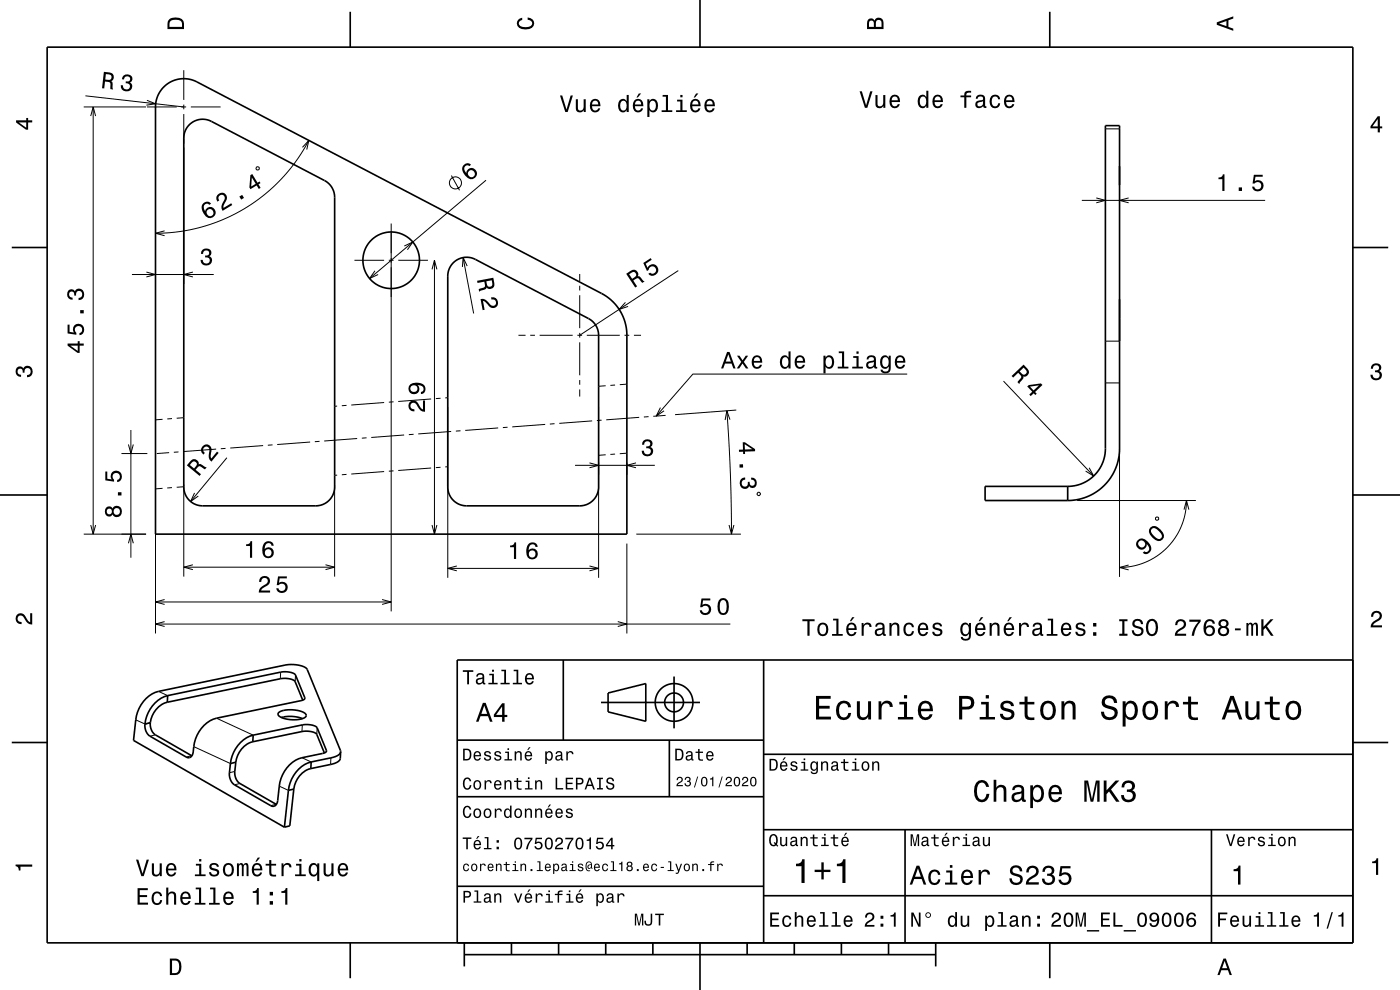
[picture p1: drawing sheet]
<svg xmlns="http://www.w3.org/2000/svg" width="297mm" height="210mm" viewBox="0 0 297 210" stroke-linecap="round" stroke-linejoin="round" font-family="sans-serif">
<g fill="none" stroke="#000" stroke-width=".21">
<path d="M39 14.9v6.3M17.8 22.7h13.2M18.1 20.3l20.9 2.4M19.2 24.6l.6-1.9 .5 1.9M19.8 22.7v90.6M31.2 21.3l1.8 .7-2 .3M31.2 22.7h6.3M33 31.3v103.1M38.5 22.7h1M39 22.2v1M39 24.2v6.3M39 31.3v28.9"/>
<path d="M40.5 22.7h6.3M54.4 35.5l.5-.1v.6h-.5zM64.2 31.3l1.3-1.5-.4 1.9M65.5 29.8l-2.9 4.6-3 3.7-3.7 3.3-4.1 2.9-4.7 2.4-4.7 1.6-4.4 .8-5 .4M95.8 37.2l1.7 3.2M103.1 38.2l-24.7 20.9M234.5 27.3h3M28 58.2h17.3M31.1 57.7l1.9 .5-1.9 .5M34.9 49l-1.9 .5 1.9 .5M40.9 57.7l-1.9 .5 1.9 .5M75.2 55.2h6.3"/>
<path d="M79.5 57.4l-1.1 1.7 1.8-.9M82.5 55.2h1M83 47.4v82.3M84.5 55.2h6.3M85.8 52.2l1.8-.9-1.2 1.7M91.7 57.1l.5-1.9 .5 1.9M92.2 55.2v58.1M98.2 54.6l2.3 11.9M99.1 56.4l-.9-1.8-.1 2M123 58.1v1.5M143.9 57.4l-20.9 13.7M229.5 42.5h38.9"/>
<path d="M232.6 42l1.9 .5-1.9 .5M239.4 42l-1.9 .5 1.9 .5M110 71.1h1.5M112.5 71.1h1M114.5 71.1h7M122.5 71.1h1M123 60.6v1M123 62.6v7M123 70.6v1M123 72.6v7M124.5 71.1h7M132.5 71.1h1"/>
<path d="M132.7 64.1l-1.4 1.5 1.9-.6M134.5 71.1h1.5M192.5 79.4h-45.5l-7.8 8.9M234.5 72.4h3M237.5 74.4v48M25.8 96.2h5.5M27.2 94.3l.6 1.9 .5-1.9M27.8 91.2v27.1M34.5 88.9l-1.5 .2M35.9 96l-2.6 .2M36.5 88.8l-1 .1M37.9 95.9h-1"/>
<path d="M39 88.6l-1.5 .1M45.9 95.3l-7 .5M47.8 95.1l-1 .1M48.1 97.1l-7.7 9.3M55.8 94.5l-7 .5M57.8 94.4h-1M65.8 93.8l-7 .5M67.8 93.6l-1 .1M71.5 86.1l-.5 .1M73.5 86l-1 .1M75.8 93l-7 .5M77.8 92.9h-1"/>
<path d="M81.5 85.4l-7 .5M83.5 99.9l-1 .1M83.5 85.2l-1 .1M85.7 92.3l-6.9 .5M87.7 92.1l-1 .1M91.5 99.3l-7 .5M91.5 84.6l-7 .6M93.5 99.1l-1 .1M93.5 84.5l-1 .1M95 86.4v36.2M95 99h-.5M95 84.4h-.5"/>
<path d="M95.7 91.5l-7 .5M97.7 91.4l-1 .1M105.7 90.8l-7 .5M107.7 90.6l-1 .1M115.7 90l-7 .6M117.6 89.9l-1 .1M122 98.7h16.9M123 80.6v1M123 82.6v1.5M125.1 98.2l1.9 .5-1.9 .5M125.6 89.3l-7 .5M127 86.4v36.2"/>
<path d="M127.6 89.1l-1 .1M128.5 96.5l-1.5 .1M128.5 81.8l-1.5 .1M130.5 96.3l-1 .1M130.5 81.7l-1 .1M133 98.1v2.6M133 96.1l-1.5 .1M133 81.5l-1.5 .1M134.9 98.2l-1.9 .5 1.9 .5M135.6 88.5l-7 .6M137.6 88.4l-1 .1M140.1 86.5l-.9 1.8 1.7-1.2"/>
<path d="M141.2 88.1l-2.6 .2M154.2 87.1l.8 13.7 .2 12.5M154.9 89l-.7-1.9-.4 2M156.2 87l-13 1M212.9 80.8l19.1 20.2M231.1 99.2l.9 1.8-1.7-1.1M234.5 81.2h3M17.8 113.3h13.2M19.2 111.4l.6 1.9 .5-1.9M27.2 115.2l.6-1.9 .5 1.9M34.5 103.6l-1.5 .1M36.5 103.4l-1 .1"/>
<path d="M39 102.8v19.5M39 103.2l-1.5 .2M40.9 119.8l-1.9 .5 1.9 .5M41.3 104.6l-.9 1.8 1.7-1.2M69.1 119.8l1.9 .5-1.9 .5M71 102.8v19.5M71.5 100.8h-.5M73.5 100.6l-1 .1M81.5 100l-7 .6M91.7 111.4l.5 1.9 .5-1.9M133 115.3v19.1M135 113.3h22.2"/>
<path d="M154.7 111.4l.5 1.9 .5-1.9M160.8 104.4h.3l.2 .2-.2 .5-.5-.2zM228.5 106.2h25.2M239.4 119.9l-1.9 .5 1.9 .5M245.1 109.8l.5-.1 .2 .5-.5 .1zM251.2 108.1l.5-1.9 .5 1.9M251.7 106.2l-.3 2.8-.7 2.4-1.2 2.4-1.9 2.3-2.1 1.8-2.6 1.4-2.7 .8-2.7 .3M33 132.4h121.9M33 127.7h50M34.9 131.9l-1.9 .5 1.9 .5M34.9 127.2l-1.9 .5 1.9 .5M39 120.3h32"/>
<path d="M81.1 127.2l1.9 .5-1.9 .5M95 120.6h32M96.9 120.1l-1.9 .5 1.9 .5M125.1 120.1l1.9 .5-1.9 .5M131.1 131.9l1.9 .5-1.9 .5M28.8 152.7l1.9 .9 1.2-.3M33 155.9l-1.2 .3M33.6 146.7l2 .9M41.1 158.4l7.8 3.6M45.9 152.3l7.8 3.6M59.5 142.6v1.4M62.7 143.2l-.1 1.4"/>
<path d="M64.1 153.8v1.4M64.7 148l-.1 .2M67.3 154.4l-.1 1.4M69.2 159.2v.2M40.7 160.3l-1.2 .3M49.8 163.6l-1.1 .3M50.9 166.2l-1.2 .3M58.6 170.6l-1.2 .3M59.2 166.8l2 .9M64.1 160.7l1.9 .9M70.2 160.8l-.1 1.4"/>
<circle cx="96.6" cy="38.8" r="1.28"/>
</g>
<g fill="none" stroke="#000" stroke-width=".35">
<path d="M10 10h277v190h-277zM34.6 18.5a6 6 0 0 1 7.2-1.1l85.8 44.9a10 10 0 0 1 5.4 8.8v42.2h-100v-90.6a6 6 0 0 1 1.6-4.2zM74.3 2.5v7.5M148.5 0v10M222.7 2.5v7.5M40.2 26.4a4 4 0 0 1 4.6-.7l24 12.6a4 4 0 0 1 2.2 3.5v61.5a4 4 0 0 1-4 4h-24a4 4 0 0 1-4-4v-74l.3-1.7zM2.5 52.5h7.5M96.2 55.7a4 4 0 0 1 4.6-.7l24 12.6a4 4 0 0 1 2.2 3.5v32.2a4 4 0 0 1-4 4h-24a4 4 0 0 1-4-4v-44.9l.3-1.5zM287 52.5h7.5M0 105h10M226.5 103.2a8 8 0 0 0 8-8v-68.6h3v68.6a11 11 0 0 1-11 11M226.5 103.2v3"/>
<path d="M226.5 103.2h-17.5v3h17.5M287 105h10M119.5 140v17M162 140v60M287 140h-190v60M2.5 157.5h7.5M30.7 153.6h.1M31.9 153.3v1a2.5 2.5 0 0 0 1.1 1.6l7.7 4.4M31.9 153.3l-1.2 .3M35.5 149a5 5 0 0 0-3.6 4.3M35.6 147.6a7 7 0 0 0-4.9 6M35.6 147.6l23.9-5a3.8 3.8 0 0 1 3.2 .6l2 4.8a.64 .64 0 0 1-.8 .6l-18 3.7a7.4 7.4 0 0 0-4.9 7.3 1.01 1.01 0 0 1-1.5 1l-7.8-4.5a2.84 2.84 0 0 1-1-2.5"/>
<path d="M35.6 147.6l-.1 1.4M53.6 157.3l10.5-2.1a3.8 3.8 0 0 1 3.1 .6l1.6 3.9M53.6 157.3a5 5 0 0 0-3.6 4.4M53.7 155.9a7 7 0 0 0-4.8 6.1M53.7 155.9l10.4-2.1a3.8 3.8 0 0 1 3.2 .6l1.9 4.8a.64 .64 0 0 1-.8 .6l-4.3 .9a7 7 0 0 0-4.9 6.1l-.3 3a1.02 1.02 0 0 1-.4 1 1.02 1.02 0 0 1-1.1 .1l-7.7-4.5a2.83 2.83 0 0 1-1-2.5l.2-1.9M53.7 155.9l-.1 1.4M59.1 151.2a5.7 5.7 0 0 1 5.8 .3l.1 .3a2.25 2.25 0 0 1-2.3 .9 4.6 4.6 0 0 1-3.7-1.1zM59.7 152.2a7.3 7.3 0 0 1 4.5 .2M64.2 148.5l-1.6-3.9a3.6 3.6 0 0 0-3.1-.6l-24 5M72.3 159.5l-.1 1.4a2.15 2.15 0 0 1-2.1 1.3l-4.2 .8M72.3 159.5l-7.1-17.5a5.1 5.1 0 0 0-4.4-1l-27.2 5.7a7 7 0 0 0-4.8 6l-.5 4.4 32 18.4M72.3 159.5a2.12 2.12 0 0 1-2.1 1.3l-4.2 .8"/>
<path d="M97 157h65M127.5 149h21M129 147l8-2v8l-8-2zM142 157v12M143 143.5v11M287 157.5h7.5M50 161.7l-.2 2.2 .1 .7a2.51 2.51 0 0 0 1 1.6l7.7 4.4M50 161.7l-1.1 .3M61.2 167.7l-.9 7.8M62.3 167.4l-1.1 .3M62.3 167.4l-.8 7.8-1.2 .3M65.9 163a5 5 0 0 0-3.6 4.4"/>
<path d="M66 161.6a7 7 0 0 0-4.8 6.1M66 161.6l-.1 1.4M97 169h65M162 176h125M162 160h125M192 176v24M257 176v24M97 188h65M162 190h125M74.3 200v7.5M98.5 202.5h100M98.5 200v5"/>
<path d="M108.5 200v2.5M118.5 200v2.5M128.5 200v2.5M138.5 200v2.5M148.5 200v10M158.5 200v2.5M168.5 200v2.5M178.5 200v2.5M188.5 200v2.5M198.5 200v5M222.7 200v7.5"/>
<circle cx="83" cy="55.2" r="6"/>
<circle cx="143" cy="149" r="2"/>
<circle cx="143" cy="149" r="4"/>
</g>
<g fill="#000">
<path d="M22 15.2l-.4 3.5 .5 .1 .2-1.5a.85 .85 0 0 1 1.1 .7v.9l.6 .1-.1-1.5-.3-.3a.97 .97 0 0 0 .5-1.1 .97 .97 0 0 0-.9-.7zM22.5 15.7a1.09 1.09 0 0 1 1.1 .5 .6 .6 0 0 1-.1 .6 .6 .6 0 0 1-.6 .1h-.6z" fill-rule="evenodd"/>
<path d="M26.3 16a1.08 1.08 0 0 1 1.3-.1 1.08 1.08 0 0 1 .3 1.4l-.3 .2a1.06 1.06 0 0 1 .4 1.3 1.06 1.06 0 0 1-1.3 .6 1.1 1.1 0 0 1-1.1-1.3h.5a.71 .71 0 0 0 .9 .9 .71 .71 0 0 0 .2-1.3l-.5-.1v-.3a.61 .61 0 0 0 .8-.2 .61 .61 0 0 0-.1-.9 .61 .61 0 0 0-.9 .1l-.2 .6-.4-.1z" fill-rule="evenodd"/>
<path d="M36 4a2.18 2.18 0 0 0-.5 2.2h3.5v-1.2a1.43 1.43 0 0 0-1.7-1.3zM36.3 4.4a2.15 2.15 0 0 1 2.2 .3l.1 1h-2.6v-1z" fill-rule="evenodd"/>
<path d="M109.9 4.2l.9-.4v.4a.7 .7 0 0 0-.7 .5 .7 .7 0 0 0 .3 .8 1.7 1.7 0 0 0 2.5-.5 .9 .9 0 0 0-1-.8v-.5a1.24 1.24 0 0 1 1.4 1.1 1.24 1.24 0 0 1-1 1.4 2.22 2.22 0 0 1-2.5-.7l-.2-.5z" fill-rule="evenodd"/>
<path d="M182.4 19.4l1.1 3.5h.5l1.1-3.5h-.5l-.9 2.9-.9-2.9zM185.7 20.2v1.7a.89 .89 0 0 0 .6 1 .89 .89 0 0 0 1.1-.4v.4h.4v-2.7h-.4v1.5a.65 .65 0 0 1-.4 .8 .65 .65 0 0 1-.8-.3v-2zM189 20.5a1.54 1.54 0 0 0 .8 2.5 1.06 1.06 0 0 0 1.1-.9h-.5l-.2 .4-.3 .1a.76 .76 0 0 1-.7-1h1.7a1.17 1.17 0 0 0-.5-1.3 1.17 1.17 0 0 0-1.4 .2zM189.3 20.7a.66 .66 0 0 1 .8-.2 .66 .66 0 0 1 .4 .8h-1.3zM195 20.5a1.58 1.58 0 0 0 .7 2.5l.5-.2 .3-.3v.4h.4v-3.6h-.4v1.3a.9 .9 0 0 0-1.5-.1zM195.3 20.7a.62 .62 0 0 1 .7-.2 .62 .62 0 0 1 .4 .6 1.12 1.12 0 0 1-.6 1.5 1.19 1.19 0 0 1-.5-1.9zM198.1 20.5a1.54 1.54 0 0 0 .8 2.5 1.06 1.06 0 0 0 1.1-.9h-.4l-.3 .4-.3 .1a.76 .76 0 0 1-.7-1h1.7a1.17 1.17 0 0 0-.5-1.3 1.17 1.17 0 0 0-1.4 .2zM198.5 20.7a.66 .66 0 0 1 .7-.2 .66 .66 0 0 1 .4 .8h-1.3zM203.8 20.3v.3h.8v2.3h.4v-2.3h1v-.3h-1v-.4l.4-.2h.6v-.4a1.04 1.04 0 0 0-1.4 .7v.3zM207.3 20.3l-.3 .7h.4a.55 .55 0 0 1 .7-.6 .55 .55 0 0 1 .4 .8h-.2a1 1 0 0 0-1.1 .3 1 1 0 0 0-.3 1 .93 .93 0 0 0 1.7 0l.1 .3 .6 .1v-.4h-.3v-1.6a1.02 1.02 0 0 0-.7-.8 1.02 1.02 0 0 0-1 .2zM207.4 21.8l1.1-.3a.77 .77 0 0 1-.2 .9 .77 .77 0 0 1-.8 .1zM210.2 20.5a1.53 1.53 0 0 0 .9 2.5 1.06 1.06 0 0 0 1.1-1.1h-.4a.67 .67 0 0 1-.7 .7 .67 .67 0 0 1-.7-.6 1.11 1.11 0 0 1 .7-1.5 .6 .6 0 0 1 .6 .6h.5a1.09 1.09 0 0 0-.8-1 1.09 1.09 0 0 0-1.2 .4zM213.3 20.5a1.54 1.54 0 0 0 .8 2.5 1.06 1.06 0 0 0 1.1-.9h-.5l-.2 .4-.4 .1a.76 .76 0 0 1-.7-1h1.8a1.17 1.17 0 0 0-.5-1.3 1.17 1.17 0 0 0-1.4 .2zM213.6 20.7a.66 .66 0 0 1 .8-.2 .66 .66 0 0 1 .4 .8h-1.4z" fill-rule="evenodd"/>
<path d="M184.2 4.2l-.3 .7v1.3h3.5v-1.3a.98 .98 0 0 0-.7-1.1 .98 .98 0 0 0-1.2 .6 .84 .84 0 0 0-1.3-.2zM184.5 4.5a.54 .54 0 0 1 .6-.1 .54 .54 0 0 1 .3 .6v.7h-1zM185.9 4.4a.62 .62 0 0 1 .8-.1 .62 .62 0 0 1 .3 .6v.8h-1.2z" fill-rule="evenodd"/>
<path d="M258.1 4.7v.6l3.5 1.2v-.4l-1-.4v-1.4l1-.4v-.4zM258.6 5l1.6-.5v1z" fill-rule="evenodd"/>
<path d="M3.4 25.5v.5l2.1 1.5h.5v-1.5h.8v-.5h-.8v-.5h-.4v.5zM4 26h1.6v1.1z" fill-rule="evenodd"/>
<path d="M98.5 34.9a1.58 1.58 0 0 0 .2 2.4 1.26 1.26 0 0 0 1.8 .6 1.26 1.26 0 0 0 .4-1.8 1.11 1.11 0 0 0-1.2-.4 1.11 1.11 0 0 0-.8 1 1.02 1.02 0 0 1-.2-1.5 .58 .58 0 0 1 .9 0l.3-.3a.99 .99 0 0 0-1.4 0zM99.2 36.9a.75 .75 0 0 1 1.5 0 .75 .75 0 0 1-1.5 0z" fill-rule="evenodd"/>
<path d="M118.8 20.3l1.1 3.5h.5l1.1-3.5h-.4l-.9 2.9-.9-2.9zM122.2 21.1v1.7a.89 .89 0 0 0 .6 1 .89 .89 0 0 0 1-.4v.4h.5v-2.7h-.5v1.5a.65 .65 0 0 1-.4 .8 .65 .65 0 0 1-.8-.3v-2zM125.4 21.3a1.54 1.54 0 0 0 .8 2.6 1.06 1.06 0 0 0 1.1-.9h-.4l-.2 .3-.4 .2a.76 .76 0 0 1-.7-1h1.8a1.16 1.16 0 0 0-.5-1.3 1.16 1.16 0 0 0-1.5 .1zM125.8 21.6a.66 .66 0 0 1 .8-.2 .66 .66 0 0 1 .3 .8h-1.3zM131.4 21.3a1.58 1.58 0 0 0 .8 2.6l.4-.2 .3-.4v.5h.5v-3.7h-.5v1.4a.89 .89 0 0 0-1.5-.2zM131.8 21.6a.62 .62 0 0 1 .6-.2 .62 .62 0 0 1 .5 .6 1.12 1.12 0 0 1-.7 1.5 1.19 1.19 0 0 1-.4-1.9zM135.5 19.8l-.5 .9h.3l.7-.9zM134.5 21.3a1.54 1.54 0 0 0 .8 2.6 1.06 1.06 0 0 0 1.1-.9h-.4l-.2 .3-.4 .2a.76 .76 0 0 1-.7-1h1.8a1.16 1.16 0 0 0-.5-1.3 1.16 1.16 0 0 0-1.5 .1zM134.9 21.6a.66 .66 0 0 1 .8-.2 .66 .66 0 0 1 .3 .8h-1.3zM137.3 21.1v3.7h.5v-1.4a.93 .93 0 0 0 1 .4 .93 .93 0 0 0 .7-.8 1.5 1.5 0 0 0-1-2l-.4 .1-.3 .4v-.4zM138 21.6a.63 .63 0 0 1 .6-.2 .63 .63 0 0 1 .5 .6 1.13 1.13 0 0 1-.6 1.5 1.18 1.18 0 0 1-.5-1.9zM140.6 20.1v.4h.7v2.9h-.9v.4h2.2v-.4h-.9v-3.3zM143.6 21.1v.4h.7v1.9h-.9v.4h2.3v-.4h-.9v-2.3zM144.3 20.1v.5h.5v-.5zM147.7 19.8l-.5 .9h.3l.7-.9zM146.7 21.3a1.54 1.54 0 0 0 .8 2.6 1.06 1.06 0 0 0 1.1-.9h-.5l-.2 .3-.4 .2a.76 .76 0 0 1-.7-1h1.8a1.16 1.16 0 0 0-.5-1.3 1.16 1.16 0 0 0-1.4 .1zM147 21.6a.66 .66 0 0 1 .8-.2 .66 .66 0 0 1 .4 .8h-1.4zM149.7 21.3a1.54 1.54 0 0 0 .8 2.6 1.06 1.06 0 0 0 1.1-.9h-.4l-.2 .3-.4 .2a.76 .76 0 0 1-.7-1h1.8a1.16 1.16 0 0 0-.5-1.3 1.16 1.16 0 0 0-1.5 .1zM150.1 21.6a.66 .66 0 0 1 .8-.2 .66 .66 0 0 1 .3 .8h-1.3z" fill-rule="evenodd"/>
<path d="M292.3 24.7l-1.6 2.1v.4h1.6v.9h.4v-.9h.5v-.4h-.5v-2.1zM292.3 25.2v1.6h-1.1z" fill-rule="evenodd"/>
<path d="M42.9 53a1.08 1.08 0 0 1 1.4-.2 1.08 1.08 0 0 1 .4 1.3l-.3 .3a1.06 1.06 0 0 1 .5 1.2 1.06 1.06 0 0 1-1.2 .7 1.1 1.1 0 0 1-1.2-1.2h.5a.71 .71 0 0 0 1 .8 .71 .71 0 0 0 .1-1.3h-.6v-.4a.61 .61 0 0 0 .8-.3 .61 .61 0 0 0-.2-.8 .61 .61 0 0 0-.8 .2l-.2 .6h-.5z" fill-rule="evenodd"/>
<path d="M43.1 43.1a2.12 2.12 0 0 0 1.5 3.2 1.16 1.16 0 0 0 1.2-1.1 1.16 1.16 0 0 0-1-1.2 1.16 1.16 0 0 0-1.3 .8 1.03 1.03 0 0 1 .1-1.5 .58 .58 0 0 1 .8 .2l.4-.3a1.04 1.04 0 0 0-1.7-.1zM43.8 45.1a.75 .75 0 0 1 1.5 0 .75 .75 0 0 1-1.5 0zM46.1 41.4a1.16 1.16 0 0 0 0 1.4l.4-.3a.71 .71 0 0 1 0-1 .71 .71 0 0 1 1 0 .71 .71 0 0 1 0 1 1.8 1.8 0 0 0-.3 2.2l2.1-1.2-.2-.4-1.7 1a2.21 2.21 0 0 1 .7-1.8 1.11 1.11 0 0 0-.6-1.4 1.11 1.11 0 0 0-1.4 .5zM50.8 41.7l.4 .6 .6-.3-.4-.7zM53.1 37.2l-.2 2.6 .2 .3 1.3-.8 .5 .8 .4-.3-.5-.7 .5-.3-.2-.3-.5 .3-1.1-1.9zM53.4 37.7l.8 1.3-.9 .6z" fill-rule="evenodd"/>
<path d="M101.2 59.6l.1 .4 1.5-.2a.84 .84 0 0 1-.4 1.3l-.9 .2 .1 .6 1.4-.6 .2-.3a.97 .97 0 0 0 1.2 .2 .97 .97 0 0 0 .5-1.1l-.2-1.2zM103.2 59.7l1.1-.2a1.09 1.09 0 0 1-.1 1.2 .61 .61 0 0 1-.6 .1 .61 .61 0 0 1-.3-.6z" fill-rule="evenodd"/>
<path d="M136.5 55.8l1.5-1 .3 .3-1.3 .8 .4 .9a1.21 1.21 0 0 1 1.7-.5 1.21 1.21 0 0 1 .3 1.8 1.21 1.21 0 0 1-1.9 0l.4-.3a.8 .8 0 0 0 1.2-.3 .8 .8 0 0 0-.6-1.1 .8 .8 0 0 0-.9 .9l-.3 .2z" fill-rule="evenodd"/>
<path d="M258.5 37.7v.3h.8v2.5h.5v-3.5h-.4a.77 .77 0 0 1-.9 .7zM262.8 39.8v.7h.7v-.7zM266 37.1l-.3 1.8h.4a.79 .79 0 0 1 1.2-.2 .79 .79 0 0 1 0 1.2 .79 .79 0 0 1-1.1-.1l-.1-.2h-.5a1.21 1.21 0 0 0 1.5 1 1.21 1.21 0 0 0 .8-1.6 1.21 1.21 0 0 0-1.7-.6l.1-.9h1.6v-.4z" fill-rule="evenodd"/>
<path d="M14.3 72.9v.4l2.2 1.6h.4v-1.6h.9v-.4h-.9v-.5h-.4v.5zM14.9 73.3h1.6v1.1zM14.3 68.9v1.8l1.9 .3v-.4a.79 .79 0 0 1-.2-1.2 .79 .79 0 0 1 1.2 0 .79 .79 0 0 1-.1 1.2h-.2v.5a1.21 1.21 0 0 0 1-1.5 1.21 1.21 0 0 0-1.6-.8 1.21 1.21 0 0 0-.6 1.7l-.9-.1v-1.5zM17 65.8v.7h.8v-.7zM14.5 61.6a1.17 1.17 0 0 0-.2 1.3 1.17 1.17 0 0 0 1.1 .7v-.5a.62 .62 0 0 1-.8-.3 .62 .62 0 0 1 .3-.8 .62 .62 0 0 1 .8 .2v.5h.4a.72 .72 0 0 1 .5-.9 .72 .72 0 0 1 .9 .4 .72 .72 0 0 1-.5 .9l-.3 .1v.5a1.18 1.18 0 0 0 1.2-1.6 1.18 1.18 0 0 0-1.9-.6l-.1 .3a.86 .86 0 0 0-1.4-.2z" fill-rule="evenodd"/>
<path d="M101.9 63.4a1.8 1.8 0 0 1 2 1.1 .71 .71 0 0 0 1 .3 .71 .71 0 0 0 .3-.9 .71 .71 0 0 0-.9-.4l-.1-.4a1.18 1.18 0 0 1 1.5 .8 1.18 1.18 0 0 1-.8 1.4 1.18 1.18 0 0 1-1.5-.8l-.5-.5-.4-.2 .3 1.9-.4 .1z" fill-rule="evenodd"/>
<path d="M132.8 58.1l2 2.9 .4-.3-.9-1.2a.84 .84 0 0 1 1.4-.2l.6 .7 .4-.3-1-1.1h-.4a.97 .97 0 0 0-.3-1.2 .97 .97 0 0 0-1.2 0zM133.5 58.2a1.08 1.08 0 0 1 1.2-.4 .6 .6 0 0 1 .3 .5 .6 .6 0 0 1-.4 .6l-.5 .2z" fill-rule="evenodd"/>
<path d="M154.2 74.7l-1.2 3.5h.4l.4-1.1h1.4l.4 1.1h.4l-1.2-3.5zM154.5 75.2l.5 1.5h-1zM156.4 75.5l.9 1.3-1 1.4h.5l.7-1.1 .7 1.1h.6l-1-1.4 .9-1.3h-.5l-.7 .9-.6-.9zM159.8 75.7a1.54 1.54 0 0 0 .8 2.6 1.06 1.06 0 0 0 1.1-.9h-.5l-.2 .3-.4 .2a.76 .76 0 0 1-.7-1h1.8a1.17 1.17 0 0 0-.5-1.3 1.17 1.17 0 0 0-1.4 .1zM160.1 76a.66 .66 0 0 1 .8-.2 .66 .66 0 0 1 .3 .8h-1.3zM165.7 75.7a1.57 1.57 0 0 0 .8 2.6l.4-.2 .4-.4v.5h.4v-3.7h-.4v1.4a.89 .89 0 0 0-1.6-.2zM166.1 76a.62 .62 0 0 1 .7-.2 .62 .62 0 0 1 .4 .5 1.11 1.11 0 0 1-.6 1.6 1.19 1.19 0 0 1-.5-1.9zM168.9 75.7a1.54 1.54 0 0 0 .8 2.6 1.06 1.06 0 0 0 1.1-.9h-.5l-.2 .3-.4 .2a.76 .76 0 0 1-.7-1h1.8a1.16 1.16 0 0 0-.5-1.3 1.16 1.16 0 0 0-1.4 .1zM169.2 76a.66 .66 0 0 1 .8-.2 .66 .66 0 0 1 .3 .8h-1.3zM174.7 75.5v3.7h.4v-1.5a.93 .93 0 0 0 1 .5 .93 .93 0 0 0 .8-.8 1.51 1.51 0 0 0-1-2l-.4 .1-.4 .4v-.4zM175.3 76a.63 .63 0 0 1 .7-.2 .63 .63 0 0 1 .5 .6 1.13 1.13 0 0 1-.7 1.5 1.18 1.18 0 0 1-.5-1.9zM177.9 74.5v.4h.7v2.9h-.9v.4h2.3v-.4h-.9v-3.3zM181 75.5v.4h.7v1.9h-.9v.4h2.3v-.4h-1v-2.3zM181.7 74.5v.5h.5v-.5zM184.1 75.6l-.3 .6h.4a.55 .55 0 0 1 .7-.5 .55 .55 0 0 1 .4 .8h-.2a1 1 0 0 0-1.1 .2 1 1 0 0 0-.2 1.1 .94 .94 0 0 0 1.6 0l.1 .3 .6 .1v-.4h-.2l-.1-1.6a1.02 1.02 0 0 0-1.7-.6zM184.3 77.1l1.1-.3a.77 .77 0 0 1-.2 .9 .77 .77 0 0 1-.9 0zM187 75.7a1.57 1.57 0 0 0 .7 2.6l.5-.2 .3-.4a.73 .73 0 0 1-.3 1.1 .73 .73 0 0 1-1-.4h-.4a1.1 1.1 0 0 0 1.3 .8 1.1 1.1 0 0 0 .9-1.2v-2.5h-.5v.4l-.3-.4a.89 .89 0 0 0-1.2 .2zM187.3 76a.63 .63 0 0 1 .7-.2 .63 .63 0 0 1 .5 .6 1.1 1.1 0 0 1-.7 1.5 1.2 1.2 0 0 1-.5-1.9zM190.1 75.7a1.54 1.54 0 0 0 .8 2.6 1.06 1.06 0 0 0 1.1-.9h-.4l-.2 .3-.4 .2a.76 .76 0 0 1-.7-1h1.8a1.17 1.17 0 0 0-.5-1.3 1.17 1.17 0 0 0-1.5 .1zM190.5 76a.66 .66 0 0 1 .8-.2 .66 .66 0 0 1 .3 .8h-1.3z" fill-rule="evenodd"/>
<path d="M214.6 79.8l.3 .3 1.1-1a.85 .85 0 0 1 .4 1.2l-.5 .8 .3 .3 .9-1.2v-.3a.97 .97 0 0 0 1.1-.5 .97 .97 0 0 0-.3-1.2l-.8-.9zM216.3 78.8l.9-.8a1.09 1.09 0 0 1 .6 1.1 .6 .6 0 0 1-.5 .4 .6 .6 0 0 1-.6-.3z" fill-rule="evenodd"/>
<path d="M291.1 77.4a1.08 1.08 0 0 1 1.4-.2 1.08 1.08 0 0 1 .4 1.2l-.3 .3a1.06 1.06 0 0 1 .5 1.3 1.06 1.06 0 0 1-1.2 .7 1.1 1.1 0 0 1-1.2-1.2h.5a.71 .71 0 0 0 1 .8 .71 .71 0 0 0 .1-1.3h-.6v-.4a.61 .61 0 0 0 .8-.3 .61 .61 0 0 0-.2-.8 .61 .61 0 0 0-.9 .2l-.1 .5h-.5z" fill-rule="evenodd"/>
<path d="M3.6 78a.86 .86 0 0 1 1.4 .2 1.06 1.06 0 0 1 1.2-.6 1.06 1.06 0 0 1 .7 1.2 1.1 1.1 0 0 1-1.2 1.2v-.4a.71 .71 0 0 0 .8-1 .71 .71 0 0 0-1.3-.1v.6h-.4a.61 .61 0 0 0-.3-.8 .61 .61 0 0 0-.8 .2 .61 .61 0 0 0 .2 .8l.6 .2v.4a1.15 1.15 0 0 1-1.2-.6 1.15 1.15 0 0 1 .3-1.3z" fill-rule="evenodd"/>
<path d="M42.9 94.7a1.15 1.15 0 0 1 1.6-.2 1.15 1.15 0 0 1 .3 1.6l-.1 .7 .1 .5 1.2-1.5 .4 .3-1.6 1.8a1.8 1.8 0 0 1-.4-2.2 .71 .71 0 0 0-.3-.9 .71 .71 0 0 0-1 .3 .71 .71 0 0 0 .4 1l-.3 .3a1.14 1.14 0 0 1-.3-1.7z" fill-rule="evenodd"/>
<path d="M86.9 85.3a1.2 1.2 0 0 0-.2 1.3 1.2 1.2 0 0 0 1.2 .7v-.5a.71 .71 0 0 1-.8-.5 .71 .71 0 0 1 .5-.9 .71 .71 0 0 1 .8 .5 1.79 1.79 0 0 0 1.8 1.5v-2.5h-.5v2a2.22 2.22 0 0 1-1.1-1.5 1.11 1.11 0 0 0-1.7-.1zM87.1 81.5a1.17 1.17 0 0 0-.3 1.7 1.17 1.17 0 0 0 1.7 .2 1.17 1.17 0 0 0 .1-1.7 1.03 1.03 0 0 1 1.3 .8 .56 .56 0 0 1-.6 .6v.5a1.18 1.18 0 0 0 1-1.2 1.18 1.18 0 0 0-1.2-1.1 2.87 2.87 0 0 0-2 .2zM87.1 82.4a.74 .74 0 0 1 1.4 0 .74 .74 0 0 1-1.4 0z" fill-rule="evenodd"/>
<path d="M136.5 93.5a1.08 1.08 0 0 1 1.4-.2 1.08 1.08 0 0 1 .4 1.3l-.3 .2a1.06 1.06 0 0 1 .5 1.3 1.06 1.06 0 0 1-1.2 .7 1.1 1.1 0 0 1-1.2-1.2h.5a.71 .71 0 0 0 1 .8 .71 .71 0 0 0 .1-1.3h-.6v-.4a.61 .61 0 0 0 .8-.3 .61 .61 0 0 0-.3-.8 .61 .61 0 0 0-.8 .2l-.1 .5h-.5z" fill-rule="evenodd"/>
<path d="M157.6 93.8v1.6h-.8v.4h.8l.1 .5h.4l-.1-.5 2.2-.1v-.4l-2.2-1.5zM158 94.2l1.6 1.1h-1.6zM156.9 98.5v.7h.7v-.7zM157.2 101.6a1.18 1.18 0 0 0-.1 1.7 1.18 1.18 0 0 0 1.7 .1l.1-.3a.9 .9 0 0 0 1.2 .3 .9 .9 0 0 0 .4-1 1.05 1.05 0 0 0-1.2-1.1l.1 .5a.62 .62 0 0 1 .7 .3 .62 .62 0 0 1-.2 .8 .62 .62 0 0 1-.8-.2l-.1-.5h-.4a.72 .72 0 0 1-.4 1 .72 .72 0 0 1-.9-.5 .72 .72 0 0 1 .5-.9l.3-.1v-.4z" fill-rule="evenodd"/>
<path d="M217.9 82l1.1 1.1-.6 .6 .3 .3 .6-.6 .3 .4 .3-.3-.3-.4 1.5-1.4-.3-.4-2.6 .4zM218.5 82l1.9-.3-1.1 1.1z" fill-rule="evenodd"/>
<path d="M22.5 107.7a1.06 1.06 0 0 0-.2 1.4 1.06 1.06 0 0 0 1.3 .4l.3-.4a1.11 1.11 0 0 0 1.5 .4 1.11 1.11 0 0 0 .4-1.5 1.03 1.03 0 0 0-.9-.7 1.03 1.03 0 0 0-1 .6l-.1-.2a.85 .85 0 0 0-1.3 0zM24.1 108.5a.71 .71 0 0 1 1.4 0 .71 .71 0 0 1-1.4 0zM22.6 108.5a.6 .6 0 0 1 1.2 0 .6 .6 0 0 1-1.2 0zM25 104.4v.7h.8v-.7zM22.3 100v1.9l1.9 .3v-.4a.79 .79 0 0 1-.2-1.2 .79 .79 0 0 1 1.2 0 .79 .79 0 0 1-.1 1.1l-.2 .1v.5a1.21 1.21 0 0 0 1-1.5 1.21 1.21 0 0 0-1.6-.8 1.21 1.21 0 0 0-.6 1.7l-.9-.1v-1.6z" fill-rule="evenodd"/>
<path d="M40.4 97.8l-.8 .9 2.7 2.3 .3-.4-1.1-1a1.09 1.09 0 0 1 .9-.7l1.1 .7 .3-.4-1.3-.8-.4 .1a.97 .97 0 0 0-.6-1 .97 .97 0 0 0-1.1 .3zM40.6 98.2a.6 .6 0 0 1 1-.2 .6 .6 0 0 1-.1 1l-.3 .4-.9-.8z" fill-rule="evenodd"/>
<path d="M52.2 115.5v.3h.8v2.5h.5v-3.5h-.4a.77 .77 0 0 1-.9 .7zM56.2 115.1a2.39 2.39 0 0 0 .2 3.2 1.16 1.16 0 0 0 1.5-.3 1.16 1.16 0 0 0-.2-1.6 1.16 1.16 0 0 0-1.6 .1 1.02 1.02 0 0 1 .9-1.3 .58 .58 0 0 1 .6 .6h.5a1.12 1.12 0 0 0-.8-1 1.12 1.12 0 0 0-1.1 .3zM56.1 117.3a.75 .75 0 0 1 1.5 0 .75 .75 0 0 1-1.5 0z" fill-rule="evenodd"/>
<path d="M108.2 115.7v.4h.8v2.5h.5v-3.6h-.4a.77 .77 0 0 1-.9 .7zM112.2 115.3a2.4 2.4 0 0 0 .2 3.3 1.16 1.16 0 0 0 1.5-.4 1.16 1.16 0 0 0-.2-1.5 1.16 1.16 0 0 0-1.6 0 1.02 1.02 0 0 1 .9-1.2 .58 .58 0 0 1 .6 .5h.5a1.12 1.12 0 0 0-.8-.9 1.12 1.12 0 0 0-1.1 .2zM112.1 117.5a.75 .75 0 0 1 1.5 0 .75 .75 0 0 1-1.5 0z" fill-rule="evenodd"/>
<path d="M241.4 114.6a1.15 1.15 0 0 0 .3 1.9 1.15 1.15 0 0 0 1.6-1.1 1.03 1.03 0 0 1 .3 1.5 .56 .56 0 0 1-.8 0l-.4 .4a1.18 1.18 0 0 0 1.6-.2 1.18 1.18 0 0 0 0-1.6 1.77 1.77 0 0 0-2.6-.9zM241.5 115.4a.75 .75 0 0 1 1.5 0 .75 .75 0 0 1-1.5 0zM244 111.9a1.43 1.43 0 0 0 .5 2.1 1.42 1.42 0 0 0 2.1 .5 1.41 1.41 0 0 0-.4-2.2 1.51 1.51 0 0 0-2.2-.4zM244.3 112.2l.3-.2a2.38 2.38 0 0 1 1.9 1.9l-.5 .4a2.37 2.37 0 0 1-1.8-1.8z" fill-rule="evenodd"/>
<path d="M3.6 130.4a1.22 1.22 0 0 1 2 .7l.4 .6 .4 .3v-1.9h.4v2.4a1.8 1.8 0 0 1-1.7-1.4 .71 .71 0 0 0-.9-.5 .71 .71 0 0 0-.5 .8 .71 .71 0 0 0 .9 .5v.5a1.18 1.18 0 0 1-1.2-.7 1.18 1.18 0 0 1 .2-1.3z" fill-rule="evenodd"/>
<path d="M55.3 122.5l-.3 .9h.4a.7 .7 0 0 1 .5-.8 .7 .7 0 0 1 .9 .5 .7 .7 0 0 1-.5 .9 1.8 1.8 0 0 0-1.4 1.7h2.4v-.4h-1.9a2.23 2.23 0 0 1 1.5-1.2 1.13 1.13 0 0 0 .1-1.7 1.13 1.13 0 0 0-1.7 .1zM59 122.3l-.3 1.8h.4a.79 .79 0 0 1 1.2-.2 .79 .79 0 0 1 0 1.2 .79 .79 0 0 1-1.1-.1l-.1-.2h-.5a1.21 1.21 0 0 0 1.5 1 1.21 1.21 0 0 0 .8-1.6 1.21 1.21 0 0 0-1.7-.6l.1-.9h1.6v-.4z" fill-rule="evenodd"/>
<path d="M148.8 127l-.3 1.8h.4a.79 .79 0 0 1 1.2-.2 .79 .79 0 0 1 .1 1.2 .79 .79 0 0 1-1.2-.1l-.1-.2h-.5a1.21 1.21 0 0 0 1.5 1 1.21 1.21 0 0 0 .9-1.6 1.21 1.21 0 0 0-1.8-.6l.2-.9h1.5v-.4zM152.5 127.3a2.67 2.67 0 0 0 .4 3.1 1.14 1.14 0 0 0 1.7-.9 2.31 2.31 0 0 0-.7-2.5l-.5-.2-.5 .2zM153.1 127.4h.7a2.37 2.37 0 0 1 0 2.6h-.7a2.37 2.37 0 0 1 0-2.6z" fill-rule="evenodd"/>
<path d="M170.2 131.4v.4h1.1v3.1h.4v-3.1h1.1v-.4zM173.7 132.4a1.53 1.53 0 0 0 .9 2.6 1.48 1.48 0 0 0 1.1-1.5 1.48 1.48 0 0 0-1.1-1.4l-.5 .1zM174 132.7a.67 .67 0 0 1 .7-.2 .67 .67 0 0 1 .5 .5 1.11 1.11 0 0 1-.6 1.6 1.17 1.17 0 0 1-.6-1.9zM176.7 131.2v.4h.7v2.9h-.9v.4h2.3v-.4h-.9v-3.3zM180.8 130.9l-.5 .9h.3l.7-.9zM179.8 132.4a1.54 1.54 0 0 0 .8 2.6 1.07 1.07 0 0 0 1.1-.9h-.4l-.3 .3-.3 .2a.76 .76 0 0 1-.7-1h1.7a1.16 1.16 0 0 0-.4-1.3 1.16 1.16 0 0 0-1.5 .1zM180.2 132.7a.66 .66 0 0 1 .8-.2 .66 .66 0 0 1 .3 .8h-1.3zM182.8 132.2v2.7h.4v-1.6a.66 .66 0 0 1 .4-.8 .66 .66 0 0 1 .8 .3l.1 .2h.4a.89 .89 0 0 0-.7-.9 .89 .89 0 0 0-1 .5v-.4zM185.9 132.3l-.2 .6h.4a.55 .55 0 0 1 .6-.5 .55 .55 0 0 1 .4 .8h-.2a1 1 0 0 0-1 .2 1 1 0 0 0-.3 1.1 .93 .93 0 0 0 1.7 0l.1 .3 .5 .1v-.4h-.2v-1.6a1.02 1.02 0 0 0-.7-.8 1.02 1.02 0 0 0-1.1 .2zM186.1 133.8l1.1-.3a.77 .77 0 0 1-.2 .9 .77 .77 0 0 1-.9 0zM188.7 132.2v2.7h.4v-1.6a.63 .63 0 0 1 .4-.8 .63 .63 0 0 1 .8 .4v2h.5v-1.8a.89 .89 0 0 0-.6-1 .89 .89 0 0 0-1.1 .5v-.4zM192 132.4a1.53 1.53 0 0 0 .8 2.6 1.06 1.06 0 0 0 1.1-1.1h-.4a.67 .67 0 0 1-.7 .7 .67 .67 0 0 1-.7-.6 1.11 1.11 0 0 1 .7-1.6 .59 .59 0 0 1 .7 .6h.4a1.09 1.09 0 0 0-.8-.9 1.09 1.09 0 0 0-1.1 .3zM195 132.4a1.54 1.54 0 0 0 .8 2.6 1.07 1.07 0 0 0 1.1-.9h-.5l-.2 .3-.4 .2a.76 .76 0 0 1-.7-1h1.8a1.16 1.16 0 0 0-.5-1.3 1.16 1.16 0 0 0-1.4 .1zM195.3 132.7a.66 .66 0 0 1 .8-.2 .66 .66 0 0 1 .4 .8h-1.4zM198.1 132.3a.75 .75 0 0 0-.2 .8 .75 .75 0 0 0 .7 .5l.9 .4a.63 .63 0 0 1-.6 .6 .63 .63 0 0 1-.7-.6h-.4a1.07 1.07 0 0 0 1.2 .9 1.07 1.07 0 0 0 .9-1.2l-.4-.3-1.1-.3a.54 .54 0 0 1 .4-.7 .54 .54 0 0 1 .6 .5h.5a1.03 1.03 0 0 0-.7-.9 1.03 1.03 0 0 0-1.1 .3zM204 132.4a1.57 1.57 0 0 0 .8 2.6l.4-.2 .4-.4a.73 .73 0 0 1-.4 1.1 .73 .73 0 0 1-1-.4h-.4a1.1 1.1 0 0 0 1.3 .8 1.1 1.1 0 0 0 .9-1.2v-2.5h-.4v.4l-.4-.4a.9 .9 0 0 0-1.2 .2zM204.3 132.7a.64 .64 0 0 1 .7-.2 .64 .64 0 0 1 .5 .6 1.11 1.11 0 0 1-.7 1.5 1.2 1.2 0 0 1-.5-1.9zM208.1 130.9l-.5 .9h.3l.7-.9zM207.1 132.4a1.55 1.55 0 0 0 .8 2.6 1.07 1.07 0 0 0 1.1-.9h-.4l-.2 .3-.4 .2a.76 .76 0 0 1-.7-1h1.8a1.17 1.17 0 0 0-.5-1.3 1.17 1.17 0 0 0-1.5 .1zM207.5 132.7a.66 .66 0 0 1 .8-.2 .66 .66 0 0 1 .3 .8h-1.3zM209.9 132.2v2.7h.5v-1.6a.63 .63 0 0 1 .5-.9 .63 .63 0 0 1 .7 .8v1.7h.4v-1.8a.89 .89 0 0 0-.6-1 .89 .89 0 0 0-1 .5v-.4zM214.2 130.9l-.5 .9h.3l.7-.9zM213.2 132.4a1.54 1.54 0 0 0 .8 2.6 1.07 1.07 0 0 0 1.1-.9h-.4l-.3 .3-.3 .2a.76 .76 0 0 1-.7-1h1.7a1.16 1.16 0 0 0-.4-1.3 1.16 1.16 0 0 0-1.5 .1zM213.6 132.7a.66 .66 0 0 1 .8-.2 .66 .66 0 0 1 .3 .8h-1.3zM216.2 132.2v2.7h.4v-1.6a.66 .66 0 0 1 .4-.8 .66 .66 0 0 1 .8 .3l.1 .2h.4a.89 .89 0 0 0-.7-.9 .89 .89 0 0 0-1 .5v-.4zM219.3 132.3l-.2 .6h.4a.55 .55 0 0 1 .6-.5 .55 .55 0 0 1 .4 .8h-.2a1 1 0 0 0-1 .2 1 1 0 0 0-.3 1.1 .93 .93 0 0 0 1.7 0l.1 .3 .5 .1v-.4h-.2v-1.6a1.02 1.02 0 0 0-1.8-.6zM219.5 133.8l1.1-.3a.77 .77 0 0 1-.2 .9 .77 .77 0 0 1-.9 0zM222.3 131.2v.4h.7v2.9h-.9v.4h2.2v-.4h-.9v-3.3zM225.4 132.4a1.54 1.54 0 0 0 .8 2.6 1.07 1.07 0 0 0 1-.9h-.4l-.2 .3-.4 .2a.76 .76 0 0 1-.7-1h1.8a1.17 1.17 0 0 0-.5-1.3 1.17 1.17 0 0 0-1.4 .1zM225.7 132.7a.66 .66 0 0 1 .8-.2 .66 .66 0 0 1 .3 .8h-1.3zM228.4 132.3a.75 .75 0 0 0-.2 .8 .75 .75 0 0 0 .7 .5l.9 .4a.63 .63 0 0 1-.6 .6 .63 .63 0 0 1-.6-.6h-.5a1.07 1.07 0 0 0 1.2 .9 1.07 1.07 0 0 0 .9-1.2l-.4-.3-1.1-.3a.54 .54 0 0 1 .4-.7 .54 .54 0 0 1 .7 .5h.4a1.03 1.03 0 0 0-.7-.9 1.03 1.03 0 0 0-1.1 .3zM231.9 134.1v.8h.7v-.8zM231.9 132.2v.7h.7v-.7zM237.4 131.4v.4h.7v2.6h-.7v.5h1.8v-.5h-.7v-2.6h.7v-.4zM240.5 131.6a.97 .97 0 0 0-.3 1 .97 .97 0 0 0 1 .6 .77 .77 0 0 1 .9 1 .84 .84 0 0 1-1 .3 .84 .84 0 0 1-.6-.8h-.4a1.21 1.21 0 0 0 1.5 1.3 1.21 1.21 0 0 0 .7-1.8l-.8-.3a.71 .71 0 0 1-.8-.7 .7 .7 0 0 1 .7-.5 .7 .7 0 0 1 .6 .7h.5a1.17 1.17 0 0 0-.7-1.1 1.17 1.17 0 0 0-1.3 .3zM243.4 131.7a2.52 2.52 0 0 0 .4 3.1 1.21 1.21 0 0 0 1.8-.9 1.93 1.93 0 0 0-.9-2.6l-.9 .1zM244 131.8l.4-.1a1.7 1.7 0 0 1 .3 2.7l-.3 .1a1.13 1.13 0 0 1-.8-1.4v-.6zM249.6 131.7l-.3 .9h.5a.71 .71 0 0 1 .5-.8 .71 .71 0 0 1 .8 .5 .71 .71 0 0 1-.5 .8 1.79 1.79 0 0 0-1.4 1.8h2.4v-.5h-1.9a2.23 2.23 0 0 1 1.5-1.1 1.13 1.13 0 0 0 .1-1.7 1.13 1.13 0 0 0-1.7 .1zM252.3 131.4v.5h1.9a5.1 5.1 0 0 0-1.4 3h.5a5.2 5.2 0 0 1 1.4-3v-.5zM255.9 131.6a2.39 2.39 0 0 0 .1 3.3 1.16 1.16 0 0 0 1.6-.4 1.16 1.16 0 0 0-.2-1.5 1.16 1.16 0 0 0-1.6 0 1.02 1.02 0 0 1 .8-1.3 .58 .58 0 0 1 .7 .6h.4a1.11 1.11 0 0 0-.7-.9 1.11 1.11 0 0 0-1.1 .2zM255.8 133.8a.75 .75 0 0 1 1.5 0 .75 .75 0 0 1-1.5 0zM258.8 131.6a.83 .83 0 0 0 .1 1.4 1.11 1.11 0 0 0-.4 1.5 1.11 1.11 0 0 0 1.6 .4 1.03 1.03 0 0 0 .7-.9 1.03 1.03 0 0 0-.6-1 .89 .89 0 0 0 .4-1.1 .89 .89 0 0 0-1-.6zM258.8 133.9a.75 .75 0 0 1 1.5 0 .75 .75 0 0 1-1.5 0zM259 132.3a.59 .59 0 0 1 1.1 0 .59 .59 0 0 1-1.1 0zM262 133.3v.4h1.2v-.4zM264.4 132.2v2.7h.4v-1.9a.49 .49 0 0 1 .4-.6l.2 .3v2.2h.4l.1-2.1 .3-.4 .2 .2 .1 .4v1.9h.4v-1.9a.69 .69 0 0 0-.6-.9l-.5 .3-.2-.2-.3-.1-.5 .3v-.2zM267.6 131.4v3.5h.4v-1.3l.5-.4 1.1 1.7h.6l-1.4-2.1 1.4-1.4h-.7l-1.5 1.6v-1.6z" fill-rule="evenodd"/>
<path d="M291.2 129.9a1.18 1.18 0 0 1 1.9 .3 1.18 1.18 0 0 1-1 1.7l-.5 .3-.3 .5h1.9v.4h-2.4a1.8 1.8 0 0 1 1.4-1.8 .71 .71 0 0 0 .5-.8 .71 .71 0 0 0-.9-.5 .71 .71 0 0 0-.5 .8h-.4z" fill-rule="evenodd"/>
<path d="M98.2 158.8v2.5h.9a1.37 1.37 0 0 0 .7-2.2 1.56 1.56 0 0 0-1.6-.3zM98.6 159.1a.98 .98 0 0 1 1.1 .7 .98 .98 0 0 1-.6 1.2h-.5zM100.7 159.6a1.04 1.04 0 0 0-.2 1.2 1.04 1.04 0 0 0 1 .5l.5-.5h-.3l-.4 .3a.54 .54 0 0 1-.5-.7h1.3a.83 .83 0 0 0-.4-.9 .83 .83 0 0 0-1 .1zM100.9 159.7l.2-.1a.47 .47 0 0 1 .5 .1 .47 .47 0 0 1 .1 .5h-.9zM102.9 159.5l-.2 .1a.69 .69 0 0 0 .9 .9l.2 .1a.43 .43 0 0 1-.4 .5 .43 .43 0 0 1-.4-.4h-.3a.74 .74 0 0 0 .9 .7 .74 .74 0 0 0 .5-1l-1-.4a.38 .38 0 0 1 .3-.5 .38 .38 0 0 1 .4 .4h.3a.78 .78 0 0 0-1.2-.4zM105.1 159.5l-.2 .1a.69 .69 0 0 0 .9 .9l.2 .1a.43 .43 0 0 1-.4 .5 .43 .43 0 0 1-.5-.4h-.3a.74 .74 0 0 0 .9 .7 .74 .74 0 0 0 .5-1l-.9-.4a.38 .38 0 0 1 .3-.5 .38 .38 0 0 1 .4 .4h.3a.77 .77 0 0 0-1.2-.4zM107.2 159.4v.3h.5v1.3h-.7v.3h1.6v-.3h-.6v-1.6zM107.7 158.7v.4h.3v-.4zM109.2 159.4v1.9h.3v-1.1a.45 .45 0 0 1 .4-.6 .45 .45 0 0 1 .5 .5v1.2h.3v-1.3a.63 .63 0 0 0-.5-.7 .63 .63 0 0 0-.7 .4v-.3zM112.2 158.5l-.4 .6h.3l.5-.6zM111.5 159.6a1.04 1.04 0 0 0-.2 1.2 1.04 1.04 0 0 0 1.1 .5l.5-.5h-.3l-.5 .3a.54 .54 0 0 1-.5-.7h1.3a.83 .83 0 0 0-.4-.9 .83 .83 0 0 0-1 .1zM111.8 159.7l.1-.1a.48 .48 0 0 1 .5 .1 .48 .48 0 0 1 .2 .5h-1zM115.7 159.4v2.7h.3v-1.1a.66 .66 0 0 0 .7 .4 .66 .66 0 0 0 .5-.6 .91 .91 0 0 0 0-1.1 .91 .91 0 0 0-1-.3l-.2 .3v-.3zM116.1 159.8a.45 .45 0 0 1 .5-.2 .45 .45 0 0 1 .3 .4 .65 .65 0 0 1 .1 .8 .65 .65 0 0 1-.7 .2 .98 .98 0 0 1-.2-1.2zM118.1 159.5l-.2 .4h.3a.39 .39 0 0 1 .4-.3 .39 .39 0 0 1 .3 .5h-.1a.65 .65 0 0 0-1 .4 .65 .65 0 0 0 .6 .9l.6-.3 .1 .2h.4v-.2l-.2-.1v-1.1a.72 .72 0 0 0-.5-.6 .72 .72 0 0 0-.7 .2zM118.2 160.6l.8-.3a.55 .55 0 0 1-.2 .7 .55 .55 0 0 1-.6 0zM120.1 159.4v1.9h.4v-1.1a.47 .47 0 0 1 .2-.6 .47 .47 0 0 1 .6 .2v.2h.4a.64 .64 0 0 0-.5-.7 .64 .64 0 0 0-.8 .4v-.3z" fill-rule="evenodd"/>
<path d="M98.2 142.2v.3h.9v2.7h.4v-2.7h.9v-.3zM101.3 143l-.3 .5h.4a.47 .47 0 0 1 .5-.4 .47 .47 0 0 1 .4 .6l-.2 .1a.84 .84 0 0 0-1 .2 .84 .84 0 0 0 0 1.1 .9 .9 0 0 0 1.3-.2l.1 .2 .5 .1v-.3l-.3-.1v-1.3a.87 .87 0 0 0-.6-.7 .87 .87 0 0 0-.8 .2zM101.4 144.3l.9-.3a.66 .66 0 0 1-.1 .7 .66 .66 0 0 1-.8 .1zM103.8 142.9v.3h.6v1.6h-.8v.4h2v-.4h-.8v-1.9zM104.4 142.1v.4h.4v-.4zM106.4 142.1v.3h.6v2.4h-.8v.4h1.9v-.4h-.7v-2.7zM109 142.1v.3h.6v2.4h-.8v.4h1.9v-.4h-.7v-2.7zM111.6 143.1a1.32 1.32 0 0 0 .7 2.1 .9 .9 0 0 0 .9-.7h-.3l-.2 .3-.4 .1a.65 .65 0 0 1-.6-.8h1.6a1 1 0 0 0-.4-1.2 1 1 0 0 0-1.3 .2zM111.9 143.3a.57 .57 0 0 1 .7-.1 .57 .57 0 0 1 .3 .6h-1.2z" fill-rule="evenodd"/>
<path d="M102.4 149.1l-1.4 4h.5l.4-1.2h1.6l.4 1.2h.6l-1.5-4zM102.7 149.7l.7 1.7h-1.3zM106.5 149.2l-1.7 2.4v.5h1.7v1h.5v-1h.6v-.5h-.6v-2.4zM106.5 149.9v1.7h-1.3z" fill-rule="evenodd"/>
<path d="M143.2 158.8v2.5h.9a1.37 1.37 0 0 0 .7-2.2 1.56 1.56 0 0 0-1.6-.3zM143.6 159.1a.98 .98 0 0 1 1.1 .7 .98 .98 0 0 1-.6 1.2h-.5zM145.7 159.5l-.2 .4h.3a.39 .39 0 0 1 .5-.3 .39 .39 0 0 1 .3 .5h-.2a.65 .65 0 0 0-.9 .4 .65 .65 0 0 0 .5 .9l.7-.3v.2h.4v-.2l-.1-.1-.1-1.1a.73 .73 0 0 0-.4-.6 .73 .73 0 0 0-.8 .2zM145.8 160.6l.8-.3a.55 .55 0 0 1-.1 .7 .55 .55 0 0 1-.7 0zM148.1 158.9v.5h-.5v.3h.5v1.3a.75 .75 0 0 0 1 .4v-.3a.48 .48 0 0 1-.7-.3v-1.1h.7v-.3h-.7v-.5zM150 159.6a1.04 1.04 0 0 0-.2 1.2 1.04 1.04 0 0 0 1.1 .5l.5-.5h-.4l-.4 .3a.54 .54 0 0 1-.5-.7h1.3a.83 .83 0 0 0-.4-.9 .83 .83 0 0 0-1 .1zM150.3 159.7l.1-.1a.48 .48 0 0 1 .5 .1 .48 .48 0 0 1 .2 .5h-1z" fill-rule="evenodd"/>
<path d="M173.1 147.6v5h3.2v-.6h-2.5v-1.7h2.2v-.6h-2.2v-1.5h2.4v-.6zM177.8 149.2a2.59 2.59 0 0 0 .5 3.4 1.58 1.58 0 0 0 2.3-1.4h-.6a.95 .95 0 0 1-.9 1 .95 .95 0 0 1-1-.9 1.59 1.59 0 0 1 .9-2.1 .85 .85 0 0 1 .9 .8h.7a1.56 1.56 0 0 0-1.1-1.3 1.56 1.56 0 0 0-1.7 .5zM181.8 148.8v2.5a1.27 1.27 0 0 0 .9 1.4 1.27 1.27 0 0 0 1.5-.7v.6h.6v-3.8h-.6v2.2a.92 .92 0 0 1-.6 1.1 .92 .92 0 0 1-1.2-.4v-2.9zM186.4 148.8v3.8h.6v-2.2a.95 .95 0 0 1 .5-1.1 .95 .95 0 0 1 1.2 .3l.1 .4h.6a1.28 1.28 0 0 0-1-1.4 1.28 1.28 0 0 0-1.4 .8v-.6zM190.8 148.9v.5h1v2.7h-1.3v.5h3.2v-.5h-1.3v-3.2zM191.8 147.4v.8h.6v-.8zM195.1 149.2a2.62 2.62 0 0 0 .5 3.4 1.57 1.57 0 0 0 2.2-1.1h-.6l-.3 .5-.5 .2a1.08 1.08 0 0 1-1-1.3h2.5a1.66 1.66 0 0 0-.7-2 1.66 1.66 0 0 0-2.1 .3zM195.6 149.5a.94 .94 0 0 1 1.2-.2 .94 .94 0 0 1 .5 1h-1.9zM203.5 147.6v5h.6v-2.1h.8a1.47 1.47 0 0 0 1.8-1.2 1.47 1.47 0 0 0-1.5-1.7zM204.1 148.2a1.6 1.6 0 0 1 1.8 .5 .86 .86 0 0 1 0 .9 .86 .86 0 0 1-.9 .3h-.9zM208.1 148.9v.5h1v2.7h-1.3v.5h3.3v-.5h-1.3v-3.2zM209.1 147.4v.8h.7v-.8zM212.6 148.9a1.08 1.08 0 0 0-.3 1.2 1.08 1.08 0 0 0 1 .7l1.1 .4a.57 .57 0 0 1 .2 .6 .57 .57 0 0 1-.5 .4 .96 .96 0 0 1-1.4-.8h-.6a1.6 1.6 0 0 0 1.3 1.4 1.6 1.6 0 0 0 1.7-.8 1.13 1.13 0 0 0-1-1.6l-1.1-.3-.2-.4a.87 .87 0 0 1 .9-.5 .87 .87 0 0 1 .8 .6h.6a1.41 1.41 0 0 0-2.1-1.1zM217.4 147.8v1.1h-1.1v.5h1.1v2.6l.2 .4 .4 .3h1.4v-.5a.97 .97 0 0 1-1.4-.5v-2.3h1.4v-.5h-1.4v-1.1zM221.1 149.2a2.56 2.56 0 0 0 .5 3.4 1.72 1.72 0 0 0 1.8-.2 1.72 1.72 0 0 0 .6-1.7 1.7 1.7 0 0 0-.9-1.9 1.7 1.7 0 0 0-2 .4zM221.6 149.6a.96 .96 0 0 1 1-.4 .96 .96 0 0 1 .7 .8 1.59 1.59 0 0 1-1 2.2 1.19 1.19 0 0 1-1-1.5zM225.2 148.8v3.8h.6v-2.2a.97 .97 0 0 1 .5-1.1 .97 .97 0 0 1 1.1 .2l.1 .7v2.4h.7v-2.5a1.27 1.27 0 0 0-.9-1.4 1.27 1.27 0 0 0-1.5 .6v-.5zM234.1 147.9a1.38 1.38 0 0 0-.3 1.5 1.38 1.38 0 0 0 1.3 .9 1.25 1.25 0 0 1 1.4 .9 1.15 1.15 0 0 1-1.3 .9 1.15 1.15 0 0 1-1-1.1h-.7a1.8 1.8 0 0 0 1.7 1.8 1.8 1.8 0 0 0 1.9-1.6 1.46 1.46 0 0 0-1.5-1.4l-.6-.2a.83 .83 0 0 1-.5-1.1 .83 .83 0 0 1 1.2-.3l.5 .5 .1 .4h.7a1.67 1.67 0 0 0-1-1.6 1.67 1.67 0 0 0-1.9 .4zM238.2 148.8v5.3h.6v-2.1a1.32 1.32 0 0 0 1.4 .7 1.32 1.32 0 0 0 1.1-1.1 2.43 2.43 0 0 0-.8-2.8 1.21 1.21 0 0 0-1.7 .5v-.5zM239.1 149.6a.9 .9 0 0 1 .9-.4 .9 .9 0 0 1 .7 .8 1.61 1.61 0 0 1-.9 2.2 1.18 1.18 0 0 1-1-1.5zM242.8 149.2a2.56 2.56 0 0 0 .5 3.4 1.72 1.72 0 0 0 1.8-.2 1.72 1.72 0 0 0 .6-1.7 1.7 1.7 0 0 0-.9-1.9 1.7 1.7 0 0 0-2 .4zM243.3 149.6a.96 .96 0 0 1 1-.4 .96 .96 0 0 1 .7 .8 1.59 1.59 0 0 1-1 2.2 1.19 1.19 0 0 1-1-1.5zM247.1 148.8v3.8h.6v-2.2a.95 .95 0 0 1 .5-1.1 .95 .95 0 0 1 1.2 .3l.1 .4h.6a1.28 1.28 0 0 0-1-1.4 1.28 1.28 0 0 0-1.4 .8v-.6zM252 147.8v1.1h-1v.5h1l.1 2.6 .2 .4 .4 .3h1.4v-.5a.97 .97 0 0 1-1.4-.5v-2.3h1.4v-.5h-1.4v-1.1zM261 147.6l-1.8 5h.6l.6-1.4h2l.5 1.4h.7l-1.9-5zM261.4 148.3l.7 2.2h-1.5zM264.2 148.8v2.5a1.27 1.27 0 0 0 .9 1.4 1.27 1.27 0 0 0 1.5-.7v.6h.6v-3.8h-.6v2.2a.92 .92 0 0 1-.6 1.1 .92 .92 0 0 1-1.1-.4l-.1-2.9zM269.4 147.8v1.1h-1.1v.5h1.1v2.6l.2 .4 .4 .3 .7 .1 .8-.1v-.5a.97 .97 0 0 1-1.4-.5l-.1-2.3h1.5v-.5h-1.5v-1.1zM273.1 149.2a2.56 2.56 0 0 0 .6 3.4 1.72 1.72 0 0 0 1.8-.2 1.72 1.72 0 0 0 .6-1.7 1.7 1.7 0 0 0-.9-1.9 1.7 1.7 0 0 0-2.1 .4zM273.6 149.6a.96 .96 0 0 1 1-.4 .96 .96 0 0 1 .7 .8 1.59 1.59 0 0 1-.9 2.2 1.19 1.19 0 0 1-1.1-1.5z" fill-rule="evenodd"/>
<path d="M98.4 171.2a1.45 1.45 0 0 0 .7 2.3 .94 .94 0 0 0 .9-1h-.3a.59 .59 0 0 1-.8 .7 1.31 1.31 0 0 1 .2-2l.3 .1 .2 .4h.4a.85 .85 0 0 0-.6-.8 .85 .85 0 0 0-1 .3zM100.6 171.7a1.04 1.04 0 0 0-.1 1.3 1.04 1.04 0 0 0 1.1 .5 1.04 1.04 0 0 0 .5-1.3 1.04 1.04 0 0 0-1.2-.7zM100.9 171.9a.48 .48 0 0 1 .5-.1 .48 .48 0 0 1 .3 .4 .66 .66 0 0 1 0 .7 .66 .66 0 0 1-.7 .3 .98 .98 0 0 1-.1-1.3zM102.8 171.7a1.04 1.04 0 0 0-.2 1.3 1.04 1.04 0 0 0 1.2 .5 1.04 1.04 0 0 0 .5-1.3 1.04 1.04 0 0 0-1.2-.7zM103 171.9a.48 .48 0 0 1 .5-.1 .48 .48 0 0 1 .4 .4 .66 .66 0 0 1 0 .7 .66 .66 0 0 1-.7 .3 .97 .97 0 0 1-.2-1.3zM105 171.5v2h.3v-1.1a.47 .47 0 0 1 .2-.6 .47 .47 0 0 1 .6 .2l.1 .1h.3a.64 .64 0 0 0-.5-.6 .64 .64 0 0 0-.7 .4v-.4zM107.1 171.7a1.06 1.06 0 0 0-.2 1.2 1.06 1.06 0 0 0 .9 .6l.4-.3v.3h.3v-2.6h-.3v.9a.63 .63 0 0 0-1.1-.1zM107.4 171.9a.44 .44 0 0 1 .4-.1 .44 .44 0 0 1 .4 .4 .65 .65 0 0 1 0 .7 .65 .65 0 0 1-.7 .3l-.2-.4zM109.3 171.7a1.04 1.04 0 0 0-.1 1.3 1.04 1.04 0 0 0 1.1 .5 1.04 1.04 0 0 0 .5-1.3 1.04 1.04 0 0 0-1.2-.7zM109.5 171.9a.48 .48 0 0 1 .6-.1 .48 .48 0 0 1 .3 .4 .66 .66 0 0 1 0 .7 .66 .66 0 0 1-.7 .3 .98 .98 0 0 1-.2-1.3zM111.4 171.5v2h.3v-1.1a.45 .45 0 0 1 .3-.7 .45 .45 0 0 1 .5 .6v1.2h.4v-1.3a.63 .63 0 0 0-.5-.7 .63 .63 0 0 0-.7 .3v-.3zM113.5 171.5v2h.3v-1.1a.45 .45 0 0 1 .3-.6 .45 .45 0 0 1 .6 .2v1.5h.3v-1.3a.63 .63 0 0 0-.4-.7 .63 .63 0 0 0-.8 .3v-.3zM116.5 170.7l-.3 .6h.2l.5-.6zM115.9 171.7a1.04 1.04 0 0 0-.2 1.2 1.04 1.04 0 0 0 1 .6l.5-.6h-.3l-.4 .4a.54 .54 0 0 1-.5-.7h1.2a.83 .83 0 0 0-.3-1 .83 .83 0 0 0-1 .1zM116.1 171.9l.2-.1a.47 .47 0 0 1 .4 .1 .47 .47 0 0 1 .2 .4h-.9zM118 171.7a1.04 1.04 0 0 0-.2 1.2 1.04 1.04 0 0 0 1.1 .6l.5-.6h-.3l-.5 .4a.53 .53 0 0 1-.5-.7h1.3a.83 .83 0 0 0-.3-1 .83 .83 0 0 0-1.1 .1zM118.3 171.9l.1-.1a.47 .47 0 0 1 .5 .1 .47 .47 0 0 1 .2 .4h-1zM120.2 171.6l-.1 .2a.69 .69 0 0 0 .8 .9l.3 .1a.43 .43 0 0 1-.4 .5 .43 .43 0 0 1-.5-.4h-.3a.74 .74 0 0 0 .9 .7 .74 .74 0 0 0 .5-1.1l-1-.3a.38 .38 0 0 1 .3-.5 .38 .38 0 0 1 .5 .3h.3a.77 .77 0 0 0-1.3-.4z" fill-rule="evenodd"/>
<path d="M98.4 165.2a1.45 1.45 0 0 0 .7 2.3 .94 .94 0 0 0 .9-1h-.3a.58 .58 0 0 1-.8 .7 1.3 1.3 0 0 1 .2-2l.3 .1 .2 .4h.4a.85 .85 0 0 0-.6-.8 .85 .85 0 0 0-1 .3zM100.6 165.7a1.04 1.04 0 0 0-.1 1.3 1.04 1.04 0 0 0 1.1 .5 1.04 1.04 0 0 0 .5-1.3 1.04 1.04 0 0 0-1.2-.7zM100.9 165.9a.48 .48 0 0 1 .5-.1 .48 .48 0 0 1 .3 .4 .66 .66 0 0 1 0 .7 .66 .66 0 0 1-.7 .3 .98 .98 0 0 1-.1-1.3zM102.8 165.5v2h.3v-1.1a.47 .47 0 0 1 .3-.6 .47 .47 0 0 1 .6 .2v.1h.3a.64 .64 0 0 0-.5-.6 .64 .64 0 0 0-.7 .4v-.4zM105 165.7a1.04 1.04 0 0 0-.2 1.2 1.04 1.04 0 0 0 1.1 .6l.5-.6h-.4l-.4 .4a.54 .54 0 0 1-.5-.7h1.3a.83 .83 0 0 0-.4-1 .83 .83 0 0 0-1 .1zM105.3 165.9l.1-.1a.48 .48 0 0 1 .5 .1 .48 .48 0 0 1 .2 .4h-1zM107 165.5v2h.3v-1.1a.45 .45 0 0 1 .4-.7 .45 .45 0 0 1 .5 .6v1.2h.3v-1.3a.63 .63 0 0 0-.4-.7 .63 .63 0 0 0-.8 .3v-.3zM109.6 165v.6h-.5v.3h.5v1.3a.74 .74 0 0 0 1 .3v-.3l-.6-.1-.1-.3v-.9h.7v-.3h-.7v-.6zM111.5 165.6v.3h.5v1.3h-.6v.3h1.6v-.3h-.7v-1.6zM112 164.9v.3h.3v-.3zM113.5 165.5v2h.3v-1.1a.45 .45 0 0 1 .3-.6 .45 .45 0 0 1 .6 .2v1.5h.3v-1.3a.63 .63 0 0 0-.4-.7 .63 .63 0 0 0-.8 .3v-.3zM117.9 165v2.5h1.6v-.3h-1.3v-2.2zM120 165v2.5h1.6v-.3h-1.3v-.9h1.2v-.3h-1.2v-.7h1.3v-.3zM122.2 165v2.5h.3v-1.1a.96 .96 0 0 0 1.3-.7 .66 .66 0 0 0-.8-.7zM122.5 165.3h.5a.43 .43 0 0 1 .5 .4 .43 .43 0 0 1-.6 .4h-.4zM124.9 165l-.9 2.5h.3l.3-.8h1l.3 .8h.3l-.9-2.5zM125.1 165.3l.4 1.1h-.8zM126.7 165v.3h.4v1.9h-.4v.3h1.2v-.3h-.5v-1.9h.5v-.3zM128.8 165.1a.69 .69 0 0 0-.1 .8 .69 .69 0 0 0 .6 .4l.3 .1a.46 .46 0 0 1 .3 .7 .46 .46 0 0 1-.7 .1l-.3-.6h-.4a.86 .86 0 0 0 1.1 1 .86 .86 0 0 0 .5-1.3l-.5-.3a.51 .51 0 0 1-.6-.4 .5 .5 0 0 1 .5-.4 .5 .5 0 0 1 .4 .5h.4a.85 .85 0 0 0-.5-.8 .85 .85 0 0 0-1 .2z" fill-rule="evenodd"/>
<path d="M143.7 164.9l-.2 .6h.3a.4 .4 0 0 1 .3-.5 .4 .4 0 0 1 .5 .3 .4 .4 0 0 1-.3 .5l-.2 .1a.93 .93 0 0 0-.6 .9h1.4v-.3h-1.1l.5-.4a.67 .67 0 0 0 .5-1 .67 .67 0 0 0-1.1-.2zM145.4 164.9l-.2 .5h.3a.35 .35 0 0 1 .2-.4 .35 .35 0 0 1 .4 .1 .35 .35 0 0 1-.1 .5h-.2v.2a.42 .42 0 0 1 .5 .4 .42 .42 0 0 1-.4 .5 .42 .42 0 0 1-.4-.6h-.3a.66 .66 0 0 0 .9 .7 .66 .66 0 0 0 .2-1.1 .58 .58 0 0 0 0-.9 .58 .58 0 0 0-.9 .1zM147.9 164.7l-.7 2.3h.2l.7-2.3zM148.9 165a1.15 1.15 0 0 0 .5 1.8 1.16 1.16 0 0 0 .5-1.8 .63 .63 0 0 0-1 0zM149.2 165.1l.2-.1a.98 .98 0 0 1 0 1.6l-.2-.1-.2-.3v-.7zM150.6 165.1v.3h.5v1.4h.2v-2zM153.1 164.7l-.7 2.3h.2l.7-2.3zM154.1 164.9l-.2 .6h.3a.4 .4 0 0 1 .3-.5 .4 .4 0 0 1 .5 .3 .4 .4 0 0 1-.3 .5l-.2 .1a.93 .93 0 0 0-.6 .9h1.4v-.3h-1.1l.5-.4a.67 .67 0 0 0 .5-1 .67 .67 0 0 0-1.1-.2zM155.8 165a1.15 1.15 0 0 0 .5 1.8 1.16 1.16 0 0 0 .5-1.8 .63 .63 0 0 0-1 0zM156.1 165.1l.2-.1a.98 .98 0 0 1 0 1.6l-.2-.1-.2-.3v-.7zM157.6 164.9l-.2 .6h.3a.4 .4 0 0 1 .3-.5 .4 .4 0 0 1 .5 .3 .4 .4 0 0 1-.3 .5l-.2 .1a.94 .94 0 0 0-.6 .9h1.3v-.3h-1l.4-.4a.67 .67 0 0 0 .6-1 .67 .67 0 0 0-1.1-.2zM159.3 165a1.16 1.16 0 0 0 .5 1.8 1.16 1.16 0 0 0 .5-1.8 .63 .63 0 0 0-1 0zM159.6 165.1l.2-.1a.98 .98 0 0 1 0 1.6l-.2-.1-.2-.3v-.7z" fill-rule="evenodd"/>
<path d="M163.2 161v2.5h.9a1.37 1.37 0 0 0 .7-2.2 1.58 1.58 0 0 0-1.6-.3zM163.6 161.3a.98 .98 0 0 1 1.1 .7 .98 .98 0 0 1-.6 1.2h-.5zM166.4 160.7l-.4 .6h.2l.5-.6zM165.7 161.7a1.04 1.04 0 0 0-.2 1.2 1.04 1.04 0 0 0 1 .6l.5-.6h-.3l-.4 .4a.54 .54 0 0 1-.5-.7h1.3a.83 .83 0 0 0-.4-1 .83 .83 0 0 0-1 .1zM165.9 161.9l.2-.1a.48 .48 0 0 1 .5 .1 .48 .48 0 0 1 .1 .4h-.9zM167.9 161.6l-.2 .2a.68 .68 0 0 0 .9 .9l.2 .1a.43 .43 0 0 1-.4 .5 .43 .43 0 0 1-.4-.4h-.3a.74 .74 0 0 0 .9 .7 .74 .74 0 0 0 .5-1.1l-1-.3a.38 .38 0 0 1 .3-.5 .38 .38 0 0 1 .4 .4l.3-.1a.78 .78 0 0 0-1.2-.4zM170 161.6v.3h.5v1.3h-.7v.3h1.7v-.3h-.7v-1.6zM170.5 160.9v.3h.3v-.3zM172.1 161.7a1.06 1.06 0 0 0-.2 1.2 1.06 1.06 0 0 0 .9 .6l.4-.3a.52 .52 0 0 1-.2 .7 .52 .52 0 0 1-.7-.3h-.3a.78 .78 0 0 0 .9 .6 .78 .78 0 0 0 .6-.8v-1.9h-.3v.4l-.2-.3a.64 .64 0 0 0-.9 .1zM172.4 161.9a.45 .45 0 0 1 .4-.1 .45 .45 0 0 1 .4 .4 .65 .65 0 0 1 0 .7 .65 .65 0 0 1-.7 .3l-.2-.4zM174.2 161.5v2h.3v-1.1a.45 .45 0 0 1 .3-.6 .45 .45 0 0 1 .5 .2l.1 1.5h.3v-1.3a.63 .63 0 0 0-.5-.7 .63 .63 0 0 0-.7 .3v-.3zM176.6 161.6l-.2 .5h.3a.39 .39 0 0 1 .4-.4 .39 .39 0 0 1 .3 .6h-.1a.65 .65 0 0 0-1 .4 .65 .65 0 0 0 .6 .8l.6-.3 .1 .2 .4 .1-.2-.4v-1a.73 .73 0 0 0-1.2-.5zM176.7 162.7l.8-.2a.55 .55 0 0 1-.2 .6 .55 .55 0 0 1-.6 .1zM178.9 161v.6h-.5v.3h.5l.1 1.3a.75 .75 0 0 0 1 .3v-.3a.48 .48 0 0 1-.7-.2v-1.1h.7v-.3h-.7v-.6zM180.8 161.6v.3h.5v1.3h-.6v.3h1.6v-.3h-.6v-1.6zM181.3 160.9v.3h.4v-.3zM183 161.7a1.04 1.04 0 0 0-.2 1.3 1.04 1.04 0 0 0 1.2 .5 1.04 1.04 0 0 0 .4-1.3 1.04 1.04 0 0 0-1.2-.7zM183.2 161.9a.48 .48 0 0 1 .5-.1 .48 .48 0 0 1 .4 .4 .66 .66 0 0 1 0 .7 .66 .66 0 0 1-.7 .3 .98 .98 0 0 1-.2-1.3zM185 161.5v2h.3v-1.1a.45 .45 0 0 1 .3-.6 .45 .45 0 0 1 .6 .2v1.5h.3v-1.3a.63 .63 0 0 0-.4-.7 .63 .63 0 0 0-.8 .3v-.3z" fill-rule="evenodd"/>
<path d="M163.4 177.2a1.45 1.45 0 0 0 .7 2.3l.5-.2 .3 .3 .2-.2-.3-.3a1.53 1.53 0 0 0-.5-2.2l-.6 .1zM163.8 177.3l.3-.1a1.21 1.21 0 0 1 .5 1.7l-.3-.3-.2 .2 .3 .3a.45 .45 0 0 1-.7-.1 1.62 1.62 0 0 1 .1-1.7zM165.5 177.5v1.3a.63 .63 0 0 0 .4 .7 .63 .63 0 0 0 .8-.3v.3h.3v-2h-.3v1.2a.46 .46 0 0 1-.3 .5 .46 .46 0 0 1-.6-.2v-1.5zM167.9 177.6l-.2 .5h.3a.39 .39 0 0 1 .5-.4 .39 .39 0 0 1 .2 .6h-.1a.65 .65 0 0 0-.9 .4 .65 .65 0 0 0 .5 .8l.6-.3 .1 .2 .4 .1v-.3h-.2v-1.1a.73 .73 0 0 0-1.2-.5zM168 178.7l.8-.2a.55 .55 0 0 1-.2 .6 .55 .55 0 0 1-.6 .1zM169.8 177.5v2h.4v-1.1a.45 .45 0 0 1 .2-.6 .45 .45 0 0 1 .6 .2v1.5h.3v-1.3a.63 .63 0 0 0-.4-.7 .63 .63 0 0 0-.8 .3v-.3zM172.4 177v.6h-.5v.3h.5l.1 1.3a.75 .75 0 0 0 1 .3v-.3a.49 .49 0 0 1-.7-.2v-1.1h.7v-.3h-.7v-.6zM174.3 177.6v.3h.5v1.3h-.6v.3h1.6v-.3h-.6v-1.6zM174.8 176.9v.3h.4v-.3zM176.8 177v.6h-.6v.3h.6v1.3a.74 .74 0 0 0 1 .3v-.3a.49 .49 0 0 1-.7-.2v-1.1h.7v-.3h-.7v-.6zM179.4 176.7l-.4 .6h.2l.5-.6zM178.7 177.7a1.04 1.04 0 0 0-.2 1.2 1.04 1.04 0 0 0 1 .6l.5-.6h-.3l-.4 .4a.54 .54 0 0 1-.5-.7h1.3a.83 .83 0 0 0-.4-1 .83 .83 0 0 0-1 .1zM178.9 177.9l.2-.1a.48 .48 0 0 1 .5 .1 .48 .48 0 0 1 .1 .4h-.9z" fill-rule="evenodd"/>
<path d="M193.2 177v2.5h.3v-2.3l.4 2.3h.3l.5-2.3v2.3h.3v-2.5h-.5l-.4 2.2-.5-2.2zM195.7 177.6l-.2 .5h.3a.39 .39 0 0 1 .5-.4 .39 .39 0 0 1 .3 .6h-.2a.65 .65 0 0 0-.9 .4 .65 .65 0 0 0 .5 .8l.7-.3v.2l.4 .1v-.3h-.1l-.1-1.1a.73 .73 0 0 0-1.2-.5zM195.8 178.7l.8-.2a.55 .55 0 0 1-.1 .6 .55 .55 0 0 1-.7 .1zM198.1 177v.6h-.5v.3h.5v1.3a.74 .74 0 0 0 1 .3v-.3a.49 .49 0 0 1-.7-.2v-1.1h.7v-.3h-.7v-.6zM200.7 176.7l-.4 .6h.3l.5-.6zM200 177.7a1.04 1.04 0 0 0-.2 1.2 1.04 1.04 0 0 0 1.1 .6l.5-.6h-.4l-.4 .4a.54 .54 0 0 1-.5-.7h1.3a.83 .83 0 0 0-.4-1 .83 .83 0 0 0-1 .1zM200.3 177.9l.1-.1a.48 .48 0 0 1 .5 .1 .48 .48 0 0 1 .2 .4h-1zM202.1 177.5v2h.3v-1.1a.47 .47 0 0 1 .3-.6 .47 .47 0 0 1 .6 .2v.1h.3a.64 .64 0 0 0-.4-.6 .64 .64 0 0 0-.8 .4v-.4zM204.3 177.6v.3h.5v1.3h-.6v.3h1.6v-.3h-.6v-1.6zM204.8 176.9v.3h.4v-.3zM206.6 177.6l-.2 .5h.3a.39 .39 0 0 1 .4-.4 .39 .39 0 0 1 .3 .6h-.1a.65 .65 0 0 0-1 .4 .65 .65 0 0 0 .6 .8l.6-.3 .1 .2 .4 .1v-.3h-.2v-1.1a.72 .72 0 0 0-.5-.6 .72 .72 0 0 0-.7 .1zM206.7 178.7l.8-.2a.55 .55 0 0 1-.2 .6 .55 .55 0 0 1-.6 .1zM208.5 177.5v1.3a.63 .63 0 0 0 .5 .7 .63 .63 0 0 0 .7-.3v.3h.3v-2h-.3v1.2a.46 .46 0 0 1-.3 .5 .46 .46 0 0 1-.6-.2v-1.5z" fill-rule="evenodd"/>
<path d="M207.1 166.1a3.6 3.6 0 0 0 0 3.5 1.59 1.59 0 0 0 1.8 .5 1.59 1.59 0 0 0 1-1.7h-.6a1.05 1.05 0 0 1-1.4 1.1 2.67 2.67 0 0 1 0-3.4 .92 .92 0 0 1 1.3 .8h.6a1.53 1.53 0 0 0-1-1.4 1.53 1.53 0 0 0-1.7 .6zM210.8 165.4v4.7h.6v-2a.82 .82 0 0 1 .5-1 .82 .82 0 0 1 1 .4v2.6h.6v-2.3a1.13 1.13 0 0 0-.8-1.3 1.13 1.13 0 0 0-1.3 .6v-1.7zM215.1 166.8l-.3 .3-.1 .5h.5a.71 .71 0 0 1 .9-.7 .71 .71 0 0 1 .5 1l-.3 .1a1.46 1.46 0 0 0-1.7 1.2 .93 .93 0 0 0 1 1l.6-.2 .6-.4 .1 .4 .7 .1v-.5h-.3v-2.1a1.31 1.31 0 0 0-2.2-.7zM215.3 168.7l1.4-.4a.99 .99 0 0 1-.3 1.1 .99 .99 0 0 1-1.1 .1l-.1-.4zM218.6 166.6v4.8h.5v-1.9a1.19 1.19 0 0 0 1.3 .7 1.19 1.19 0 0 0 1-1.1 1.93 1.93 0 0 0-1.3-2.6 1.07 1.07 0 0 0-1 .6v-.5zM219.4 167.3a.8 .8 0 0 1 .9-.3 .8 .8 0 0 1 .5 .7 1.45 1.45 0 0 1-.8 2 1.52 1.52 0 0 1-.6-2.4zM222.8 167a1.98 1.98 0 0 0 1 3.2 1.37 1.37 0 0 0 1.4-1.1h-.5l-.3 .4-.5 .2a.98 .98 0 0 1-.9-1.2h2.3a1.49 1.49 0 0 0-.6-1.8 1.49 1.49 0 0 0-1.9 .3zM223.2 167.2a.85 .85 0 0 1 1.1-.1 .85 .85 0 0 1 .4 .9h-1.7zM230 165.6v4.5h.5v-4.1l.9 4.1h.5l.9-4.1v4.1h.5v-4.5h-.8l-.9 3.9-.8-3.9zM234.1 165.6v4.5h.6v-1.6l.6-.6 1.5 2.2h.7l-1.8-2.6 1.8-1.9h-.8l-2 2v-2zM238.3 165.9l-.3 .5-.1 .6h.6a.82 .82 0 0 1 .9-1 .82 .82 0 0 1 .6 1.3l-.9 .2v.5a.91 .91 0 0 1 1.2 .9 .91 .91 0 0 1-1.3 .7l-.5-.5-.1-.4h-.6a1.56 1.56 0 0 0 1.7 1.5 1.56 1.56 0 0 0 1.4-1.8l-.1-.3-.6-.4a1.16 1.16 0 0 0 .5-1.5 1.16 1.16 0 0 0-1.4-.7l-.5 .1z" fill-rule="evenodd"/>
<path d="M260.1 177l.8 2.5h.4l.8-2.5h-.4l-.6 2.1-.7-2.1zM262.7 177.7a1.04 1.04 0 0 0-.2 1.2 1.04 1.04 0 0 0 1 .6l.5-.6h-.3l-.4 .4a.54 .54 0 0 1-.5-.7h1.3a.83 .83 0 0 0-.4-1 .83 .83 0 0 0-1 .1zM262.9 177.9l.2-.1a.48 .48 0 0 1 .5 .1 .48 .48 0 0 1 .1 .4h-.9zM264.8 177.5v2h.3v-1.1a.47 .47 0 0 1 .3-.6 .47 .47 0 0 1 .6 .2v.1h.3a.64 .64 0 0 0-.5-.6 .64 .64 0 0 0-.7 .4v-.4zM267 177.6l-.1 .2a.69 .69 0 0 0 .9 .9l.2 .1a.43 .43 0 0 1-.4 .5 .43 .43 0 0 1-.5-.4h-.3a.74 .74 0 0 0 .9 .7 .74 .74 0 0 0 .5-1.1l-.9-.3a.38 .38 0 0 1 .3-.5 .38 .38 0 0 1 .4 .4l.3-.1a.78 .78 0 0 0-1.3-.4zM269.2 177.6v.3h.5v1.3h-.7v.3h1.6v-.3h-.6v-1.6zM269.7 176.9v.3h.3v-.3zM271.3 177.7a1.04 1.04 0 0 0-.1 1.3 1.04 1.04 0 0 0 1.1 .5 1.04 1.04 0 0 0 .5-1.3 1.04 1.04 0 0 0-1.2-.7zM271.5 177.9a.48 .48 0 0 1 .6-.1 .48 .48 0 0 1 .3 .4 .67 .67 0 0 1 0 .7 .67 .67 0 0 1-.7 .3 .98 .98 0 0 1-.2-1.3zM273.3 177.5v2h.4v-1.1a.45 .45 0 0 1 .3-.7 .45 .45 0 0 1 .5 .6v1.2h.4v-1.3a.63 .63 0 0 0-.5-.7 .63 .63 0 0 0-.7 .3v-.3z" fill-rule="evenodd"/>
<path d="M3.3 183.4h3.5v.4h-2.5v.9h-.3a.77 .77 0 0 0-.7-1z" fill-rule="evenodd"/>
<path d="M29.2 188.4v3.5h2.2v-.4h-1.8v-1.2h1.6v-.4h-1.6v-1.1h1.8v-.4zM32.5 189.5a1.53 1.53 0 0 0 .8 2.5 1.05 1.05 0 0 0 1.1-1.1h-.4a.67 .67 0 0 1-.7 .7 .67 .67 0 0 1-.7-.6 1.12 1.12 0 0 1 .7-1.5 .6 .6 0 0 1 .7 .6h.4a1.09 1.09 0 0 0-.8-1 1.09 1.09 0 0 0-1.1 .4zM35.3 188.3v3.6h.4v-1.6a.63 .63 0 0 1 .4-.7 .63 .63 0 0 1 .8 .3v2h.5v-1.8a.88 .88 0 0 0-.6-1 .88 .88 0 0 0-1.1 .5v-1.3zM38.5 189.5a1.54 1.54 0 0 0 .8 2.5 1.06 1.06 0 0 0 1.1-.9h-.4l-.2 .4-.4 .1a.75 .75 0 0 1-.7-.9h1.8a1.17 1.17 0 0 0-.5-1.4 1.17 1.17 0 0 0-1.5 .2zM38.9 189.7a.66 .66 0 0 1 .8-.1 .66 .66 0 0 1 .3 .7h-1.3zM41.5 188.3v.3h.7v2.9h-.9v.4h2.3v-.4h-.9v-3.2zM44.6 188.3v.3h.7v2.9h-1v.4h2.3v-.4h-.9v-3.2zM47.6 189.5a1.54 1.54 0 0 0 .8 2.5 1.06 1.06 0 0 0 1.1-.9h-.4l-.2 .4-.4 .1a.75 .75 0 0 1-.7-.9h1.8a1.17 1.17 0 0 0-.5-1.4 1.17 1.17 0 0 0-1.5 .2zM48 189.7a.66 .66 0 0 1 .8-.1 .66 .66 0 0 1 .3 .7h-1.3zM53.6 189v.4h.8v2.5h.5v-3.5h-.3a.77 .77 0 0 1-1 .6zM57.2 191.1v.8h.7v-.8zM57.2 189.2v.7h.7v-.7zM59.7 189v.4h.8v2.5h.5v-3.5h-.4a.77 .77 0 0 1-.9 .6z" fill-rule="evenodd"/>
<path d="M28.9 182.3l1.1 3.6h.5l1.1-3.6h-.5l-.9 3-.9-3zM32.2 183.1v1.8a.89 .89 0 0 0 .6 1 .89 .89 0 0 0 1.1-.5v.5h.4v-2.8h-.4v1.6a.65 .65 0 0 1-.4 .8 .65 .65 0 0 1-.8-.3v-2.1zM35.5 183.4a1.54 1.54 0 0 0 .8 2.5 1.06 1.06 0 0 0 1.1-.8h-.5l-.2 .3-.3 .1a.76 .76 0 0 1-.7-.9h1.7a1.16 1.16 0 0 0-.5-1.3 1.16 1.16 0 0 0-1.4 .1zM35.8 183.6a.66 .66 0 0 1 .8-.1 .66 .66 0 0 1 .4 .8h-1.3zM41.6 183.2v.4h.7v1.9h-1v.4h2.3v-.4h-.9v-2.3zM42.2 182.2v.5h.5v-.5zM44.7 183.3a.76 .76 0 0 0-.3 .8 .76 .76 0 0 0 .8 .5l.8 .4a.63 .63 0 0 1-.6 .6 .63 .63 0 0 1-.6-.6h-.5a1.07 1.07 0 0 0 1.2 .9 1.07 1.07 0 0 0 1-1.2l-.5-.3-1-.3a.54 .54 0 0 1 .4-.7 .54 .54 0 0 1 .6 .5h.4a1.03 1.03 0 0 0-.7-.9 1.03 1.03 0 0 0-1 .3zM47.6 183.4a1.53 1.53 0 0 0 .9 2.5 1.48 1.48 0 0 0 1.1-1.4 1.48 1.48 0 0 0-1.1-1.5l-.5 .1zM47.9 183.7a.67 .67 0 0 1 .7-.2 .67 .67 0 0 1 .5 .5 1.11 1.11 0 0 1-.6 1.6 1.17 1.17 0 0 1-.6-1.9zM50.3 183.1v2.8h.4v-2.1l.3-.4 .3 .3v2.2h.4v-1.9a.5 .5 0 0 1 .4-.6l.2 .2v.3v2h.4v-1.9a.69 .69 0 0 0-.5-1l-.6 .4-.1-.2-.4-.2-.4 .4v-.3zM54.7 181.9l-.5 .9h.3l.7-.9zM53.7 183.4a1.54 1.54 0 0 0 .8 2.5 1.06 1.06 0 0 0 1.1-.8h-.4l-.3 .3-.3 .1a.76 .76 0 0 1-.7-.9h1.7a1.17 1.17 0 0 0-.4-1.3 1.17 1.17 0 0 0-1.5 .1zM54.1 183.6a.66 .66 0 0 1 .8-.1 .66 .66 0 0 1 .3 .8h-1.3zM57.1 182.4v.8h-.8v.4h.8v1.8a1.04 1.04 0 0 0 1.5 .5v-.4a.68 .68 0 0 1-1-.3v-1.6h1v-.4h-1v-.8zM59.7 183.1v2.8h.5v-1.6a.66 .66 0 0 1 .3-.8 .66 .66 0 0 1 .9 .3v.2h.4a.89 .89 0 0 0-.7-.9 .89 .89 0 0 0-1 .5v-.5zM62.8 183.2v.4h.7v1.9h-.9v.4h2.3v-.4h-1v-2.3zM63.5 182.2v.5h.5v-.5zM65.8 183.4a1.57 1.57 0 0 0 .7 2.5l.5-.1 .3-.4v1.5h.4v-3.8h-.4v.5l-.2-.3a.87 .87 0 0 0-1.3 .1zM66.1 183.7a.62 .62 0 0 1 .7-.2 .62 .62 0 0 1 .4 .5 1.11 1.11 0 0 1-.6 1.5 1.18 1.18 0 0 1-.5-1.8zM68.6 183.1v1.8a.89 .89 0 0 0 .7 1 .89 .89 0 0 0 1-.5v.5h.5v-2.8h-.5v1.6a.65 .65 0 0 1-.4 .8 .65 .65 0 0 1-.8-.3v-2.1zM71.9 183.4a1.54 1.54 0 0 0 .8 2.5 1.06 1.06 0 0 0 1.1-.8h-.4l-.2 .3-.4 .1a.76 .76 0 0 1-.7-.9h1.8a1.17 1.17 0 0 0-.5-1.3 1.17 1.17 0 0 0-1.5 .1zM72.3 183.6a.66 .66 0 0 1 .8-.1 .66 .66 0 0 1 .3 .8h-1.3z" fill-rule="evenodd"/>
<path d="M98.3 189v2.5h.4v-1.1a.96 .96 0 0 0 1.2-.7 .67 .67 0 0 0-.7-.7zM98.7 189.3h.4a.43 .43 0 0 1 .5 .4 .43 .43 0 0 1-.5 .4h-.4zM100.6 188.9v.3h.5v2h-.6v.3h1.6v-.3h-.6v-2.3zM102.9 189.6l-.2 .5h.3a.39 .39 0 0 1 .5-.4 .39 .39 0 0 1 .2 .6h-.1a.65 .65 0 0 0-.9 .4 .65 .65 0 0 0 .5 .8l.6-.3 .1 .2 .4 .1v-.3h-.2v-1.1a.73 .73 0 0 0-1.2-.5zM103 190.7l.8-.2a.55 .55 0 0 1-.2 .6 .55 .55 0 0 1-.6 .1zM104.8 189.5v2h.4v-1.1a.45 .45 0 0 1 .2-.6 .45 .45 0 0 1 .6 .2v1.5h.3v-1.3a.63 .63 0 0 0-.4-.7 .63 .63 0 0 0-.8 .3v-.3zM109 189.5l.8 2h.3l.7-2h-.3l-.6 1.6-.5-1.6zM112.2 188.7l-.4 .6h.3l.5-.6zM111.5 189.7a1.04 1.04 0 0 0-.2 1.2 1.04 1.04 0 0 0 1.1 .6l.5-.6h-.3l-.5 .4a.54 .54 0 0 1-.5-.7h1.3a.83 .83 0 0 0-.4-1 .83 .83 0 0 0-1 .1zM111.8 189.9l.1-.1a.48 .48 0 0 1 .5 .1 .48 .48 0 0 1 .2 .4h-1zM113.6 189.5v2h.4v-1.1a.47 .47 0 0 1 .2-.6 .47 .47 0 0 1 .6 .2v.1h.4a.64 .64 0 0 0-.5-.6 .64 .64 0 0 0-.8 .4v-.4zM115.8 189.6v.3h.5v1.3h-.6v.3h1.6v-.3h-.6v-1.6zM116.3 188.9v.3h.4v-.3zM117.7 189.6v.3h.6v1.6h.3v-1.6h.7v-.3h-.7v-.3l.7-.1v-.3a.68 .68 0 0 0-.7 0 .68 .68 0 0 0-.3 .7zM120.2 189.6v.3h.5v1.3h-.7v.3h1.6v-.3h-.6v-1.6zM120.7 188.9v.3h.3v-.3zM123 188.7l-.3 .6h.2l.5-.6zM122.4 189.7a1.04 1.04 0 0 0-.2 1.2 1.04 1.04 0 0 0 1 .6l.5-.6h-.3l-.4 .4a.54 .54 0 0 1-.5-.7h1.2a.83 .83 0 0 0-.3-1 .83 .83 0 0 0-1 .1zM122.6 189.9l.2-.1a.48 .48 0 0 1 .5 .1 .48 .48 0 0 1 .1 .4h-.9zM126.5 189.5v2.7h.3v-1a.66 .66 0 0 0 .7 .3 .66 .66 0 0 0 .6-.6 .91 .91 0 0 0 0-1 .91 .91 0 0 0-1-.3l-.3 .2v-.3zM127 189.9a.45 .45 0 0 1 .5-.1 .45 .45 0 0 1 .3 .4v.3a.6 .6 0 0 1-.5 .8 .85 .85 0 0 1-.3-1.4zM128.9 189.6l-.2 .5h.3a.39 .39 0 0 1 .5-.4 .39 .39 0 0 1 .3 .6h-.2a.65 .65 0 0 0-.9 .4 .65 .65 0 0 0 .5 .8l.6-.3 .1 .2 .4 .1v-.3h-.2v-1.1a.73 .73 0 0 0-1.2-.5zM129 190.7l.8-.2a.55 .55 0 0 1-.1 .6 .55 .55 0 0 1-.7 .1zM131 189.5v2h.3v-1.1a.47 .47 0 0 1 .3-.6 .47 .47 0 0 1 .6 .2v.1h.3a.64 .64 0 0 0-.5-.6 .64 .64 0 0 0-.7 .4v-.4z" fill-rule="evenodd"/>
<path d="M98.2 177.7v.3h.7v2.2h.4v-2.2h.7v-.3zM101.4 177.3l-.4 .7h.2l.5-.7zM100.7 178.4a1.04 1.04 0 0 0-.2 1.2 1.04 1.04 0 0 0 1 .6l.5-.6h-.3l-.4 .3a.54 .54 0 0 1-.5-.6h1.3a.83 .83 0 0 0-.4-1 .83 .83 0 0 0-1 .1zM100.9 178.6l.2-.1a.47 .47 0 0 1 .5 0 .47 .47 0 0 1 .1 .5h-.9zM102.8 177.6v.2h.5v2.1h-.6v.3h1.6v-.3h-.7v-2.3zM105.3 179.6v.6h.5v-.6zM105.3 178.2v.6h.5v-.6zM109.3 178a1.44 1.44 0 0 0 .6 2.2 1.45 1.45 0 0 0 .7-2.2 .79 .79 0 0 0-1.3 0zM109.7 178h.5a1.69 1.69 0 0 1 0 1.9h-.5a1.69 1.69 0 0 1 0-1.9zM111.3 177.7v.3h1.3a3.7 3.7 0 0 0-1 2.2h.4a3.8 3.8 0 0 1 1-2.2v-.3zM113.6 177.7l-.2 1.3h.3a.57 .57 0 0 1 .9-.1 .57 .57 0 0 1 0 .9 .57 .57 0 0 1-.9-.3h-.3a.86 .86 0 0 0 1 .7 .86 .86 0 0 0 .6-1.1 .86 .86 0 0 0-1.2-.4l.1-.7h1.1v-.3zM115.8 178a1.44 1.44 0 0 0 .6 2.2 1.45 1.45 0 0 0 .7-2.2 .79 .79 0 0 0-1.3 0zM116.2 178h.5a1.69 1.69 0 0 1 0 1.9h-.5a1.71 1.71 0 0 1 0-1.9zM118 177.9l-.2 .6h.3a.5 .5 0 0 1 .4-.6 .5 .5 0 0 1 .6 .4 .5 .5 0 0 1-.4 .6l-.2 .1a1.17 1.17 0 0 0-.8 1.2h1.7v-.4h-1.3l.6-.5a.83 .83 0 0 0 .7-1.2 .83 .83 0 0 0-1.4-.2zM119.9 177.7v.3h1.4a3.7 3.7 0 0 0-1 2.2h.3a3.8 3.8 0 0 1 1-2.2v-.3zM122.3 178a1.44 1.44 0 0 0 .6 2.2 1.45 1.45 0 0 0 .7-2.2 .79 .79 0 0 0-1.3 0zM122.7 178h.5a1.69 1.69 0 0 1 0 1.9h-.5a1.71 1.71 0 0 1 0-1.9zM124.5 178.1v.3h.5v1.8h.4v-2.6h-.3a.56 .56 0 0 1-.6 .5zM126.7 177.7l-.2 1.3h.2a.57 .57 0 0 1 .9-.1 .57 .57 0 0 1 0 .9 .57 .57 0 0 1-.9-.3h-.3a.86 .86 0 0 0 1.1 .8 .86 .86 0 0 0 .5-1.2 .86 .86 0 0 0-1.2-.4l.1-.7h1.1v-.3zM129.6 177.7l-1.1 1.5v.3h1.1v.7h.4v-.7h.3v-.3h-.3v-1.5zM129.6 178.1v1.1h-.8z" fill-rule="evenodd"/>
<path d="M98.4 183.4a.83 .83 0 0 0-.1 1 .83 .83 0 0 0 .8 .4l.4-.6h-.2l-.3 .4a.58 .58 0 0 1-.5-.6 .58 .58 0 0 1 .5-.6l.3 .3h.2a.63 .63 0 0 0-.4-.5 .63 .63 0 0 0-.7 .2zM100.1 183.4a.83 .83 0 0 0-.1 1 .83 .83 0 0 0 .9 .4 .79 .79 0 0 0 .3-1.1 .79 .79 0 0 0-1.1-.3zM100.3 183.6l.1-.2a.56 .56 0 0 1 .6 .6 .56 .56 0 0 1-.6 .6l-.2-.3zM101.8 183.2v1.6h.3l.1-1.3 .4-.1 .2 .3h.2a.51 .51 0 0 0-.4-.5 .51 .51 0 0 0-.5 .3v-.3zM103.6 183.4a.83 .83 0 0 0-.1 .9 .83 .83 0 0 0 .8 .5l.4-.5-.8 .3-.2-.5h1v-.1a.64 .64 0 0 0-.3-.8 .64 .64 0 0 0-.8 .2zM103.8 183.5l.4-.1 .3 .5h-.8zM105.2 183.2v1.6h.3v-1.1l.4-.3 .2 .2 .1 1.2h.2v-1a.51 .51 0 0 0-.3-.6 .51 .51 0 0 0-.6 .3v-.3zM107.3 182.8v.5h-.5v.2h.5v1a.6 .6 0 0 0 .8 .3v-.2l-.5-.1-.1-.3v-.7h.6v-.2h-.6v-.5zM108.8 183.3v.2h.4v1.1h-.5v.2h1.3v-.2h-.5v-1.3zM109.2 182.7v.3h.3v-.3zM110.4 183.2v1.6h.3v-1.1l.4-.3 .2 .2 .1 1.2h.2v-1a.51 .51 0 0 0-.3-.6 .51 .51 0 0 0-.6 .3v-.3zM112.5 184.3v.5h.4v-.5zM114 182.7v.2h.4v1.7h-.5v.2h1.3v-.2h-.6v-1.9zM115.8 183.4a.83 .83 0 0 0-.2 .9 .83 .83 0 0 0 .8 .5l.4-.5-.7 .3-.3-.5h1.1v-.1a.64 .64 0 0 0-.4-.8 .64 .64 0 0 0-.7 .2zM116 183.5l.4-.1 .2 .5h-.8zM117.3 183.2v2.2h.3v-.9a.53 .53 0 0 0 .6 .3 .53 .53 0 0 0 .4-.4 .73 .73 0 0 0 0-.9 .73 .73 0 0 0-.8-.3l-.2 .3v-.3zM117.7 183.6l.1-.2a.56 .56 0 0 1 .6 .6 .56 .56 0 0 1-.6 .6l-.2-.3zM119.3 183.3l-.2 .4h.2a.32 .32 0 0 1 .4-.3 .32 .32 0 0 1 .2 .4 .61 .61 0 0 0-.7 .2 .61 .61 0 0 0 0 .7 .6 .6 0 0 0 .8-.1l.1 .1 .3 .1-.2-.2v-1a.58 .58 0 0 0-.4-.4 .58 .58 0 0 0-.5 .1zM119.4 184.2l.6-.2v.2a.34 .34 0 0 1-.4 .4 .34 .34 0 0 1-.3-.4zM120.9 183.3v.2h.4v1.1h-.5v.2h1.3v-.2h-.5v-1.3zM121.3 182.7v.3h.3v-.3zM122.7 183.3l-.1 .3 .1 .3 .8 .3a.35 .35 0 0 1-.3 .4 .35 .35 0 0 1-.4-.3h-.3a.59 .59 0 0 0 .8 .6 .59 .59 0 0 0 .4-.9l-.8-.2a.31 .31 0 0 1 .2-.4 .31 .31 0 0 1 .4 .2h.2a.62 .62 0 0 0-1-.3zM124.5 182.9a1.49 1.49 0 0 0 .1 1.9h.6v-.2a.49 .49 0 0 1-.7-.4 .96 .96 0 0 1 .4-1.3l.4 .1 .1 .3a.65 .65 0 0 0-.7 .9l.3 .1 .4-.2 .2 .2 .1-.2a1.03 1.03 0 0 0-.9-1.4zM124.9 183.7l.5-.2-.1 .5-.4 .1zM126.2 183.4a.83 .83 0 0 0-.2 .9 .83 .83 0 0 0 .8 .5l.4-.5-.7 .3-.2-.5h1v-.1a.64 .64 0 0 0-.4-.8 .64 .64 0 0 0-.7 .2zM126.4 183.5l.4-.1 .2 .5h-.7zM127.9 183.4a.83 .83 0 0 0-.1 1 .83 .83 0 0 0 .8 .4l.4-.6h-.2l-.3 .4a.58 .58 0 0 1-.5-.6 .58 .58 0 0 1 .5-.6l.2 .3h.3a.63 .63 0 0 0-.4-.5 .63 .63 0 0 0-.7 .2zM129.6 182.7v.2h.4v1.7h-.5v.2h1.3v-.2h-.5v-1.9zM131.3 183.1v.3h.5v1.4h.2v-2zM133.1 182.9l-.2 .4 .3 .4a.62 .62 0 0 0-.1 .9 .62 .62 0 0 0 .9 0 .62 .62 0 0 0-.1-.9 .57 .57 0 0 0 .1-.9 .57 .57 0 0 0-.9 .1zM133.2 184.2a.41 .41 0 0 1 .8 0 .41 .41 0 0 1-.8 0zM133.2 183.3a.35 .35 0 0 1 .7 0 .35 .35 0 0 1-.7 0zM135.1 184.3v.5h.4v-.5zM136.6 183.4a.83 .83 0 0 0-.2 .9 .83 .83 0 0 0 .9 .5l.3-.5-.7 .3-.2-.5h1v-.1a.64 .64 0 0 0-.4-.8 .64 .64 0 0 0-.7 .2zM136.8 183.5l.4-.1 .2 .5h-.7zM138.3 183.4a.83 .83 0 0 0-.1 1 .83 .83 0 0 0 .8 .4l.4-.6h-.2l-.3 .4a.58 .58 0 0 1-.5-.6 .58 .58 0 0 1 .5-.6l.3 .3h.2a.63 .63 0 0 0-.4-.5 .63 .63 0 0 0-.7 .2zM140.2 183.9v.2h.7v-.2zM141.7 182.7v.2h.4v1.7h-.5v.2h1.3v-.2h-.5v-1.9zM143.3 183.2l.5 1.7-.1 .2h-.4v.3h.5l.2-.2 .7-2h-.3l-.4 1.3-.5-1.3zM145.2 183.4a.83 .83 0 0 0-.1 1 .83 .83 0 0 0 .9 .4 .79 .79 0 0 0 .3-1.1 .79 .79 0 0 0-1.1-.3zM145.4 183.6l.1-.2a.56 .56 0 0 1 .6 .6 .56 .56 0 0 1-.6 .6l-.2-.3zM146.8 183.2v1.6h.3v-1.1l.4-.3 .3 .2v1.2h.3v-1a.51 .51 0 0 0-.4-.6 .51 .51 0 0 0-.6 .3v-.3zM149 184.3v.5h.4v-.5zM150.2 183.3v.2h.5v1.3h.2v-1.3h.6v-.2h-.6l.1-.3 .5-.1v-.2h-.3a.46 .46 0 0 0-.5 .6zM152.1 183.2v1.6h.3l.1-1.3 .4-.1 .2 .3h.3a.51 .51 0 0 0-.4-.5 .51 .51 0 0 0-.6 .3v-.3z" fill-rule="evenodd"/>
<path d="M134.7 193.8v2.5h.3v-2.3l.4 2.3h.3l.5-2.3v2.3h.3v-2.5h-.5l-.4 2.2-.5-2.2zM138 193.8v1.7a.53 .53 0 0 1-.6 .6 .53 .53 0 0 1-.4-.8h-.3a.84 .84 0 0 0 .7 1.1 .84 .84 0 0 0 1-.9v-1.7zM139 193.8v.3h.7v2.2h.4v-2.2h.7v-.3z" fill-rule="evenodd"/>
<path d="M163.4 193.6v3h1.9v-.4h-1.5v-1h1.3v-.4h-1.3v-.9h1.5v-.3zM166.2 194.5a1.31 1.31 0 0 0 .7 2.2 .9 .9 0 0 0 1-1h-.4a.57 .57 0 0 1-.5 .6 .57 .57 0 0 1-.6-.5 .81 .81 0 0 1-.1-.9 .81 .81 0 0 1 .9-.4l.3 .5h.4a.94 .94 0 0 0-.7-.8 .94 .94 0 0 0-1 .3zM168.6 193.5v3.1h.4v-1.4a.54 .54 0 0 1 .3-.6 .54 .54 0 0 1 .7 .3v1.7h.4v-1.6a.76 .76 0 0 0-.5-.8 .76 .76 0 0 0-.9 .4v-1.1zM171.4 194.5a1.32 1.32 0 0 0 .7 2.2 .91 .91 0 0 0 .9-.8h-.3l-.2 .3-.4 .1a.65 .65 0 0 1-.6-.8h1.6a1 1 0 0 0-.5-1.1 1 1 0 0 0-1.2 .1zM171.7 194.7a.57 .57 0 0 1 .7-.1 .57 .57 0 0 1 .3 .6h-1.2zM174 193.5v.3h.6v2.5h-.8v.3h1.9v-.3h-.7v-2.8zM176.6 193.5v.3h.6v2.5h-.8v.3h1.9v-.3h-.7v-2.8zM179.2 194.5a1.32 1.32 0 0 0 .7 2.2 .91 .91 0 0 0 .9-.8h-.3l-.2 .3-.4 .1a.65 .65 0 0 1-.5-.8h1.5a1 1 0 0 0-.4-1.1 1 1 0 0 0-1.3 .1zM179.5 194.7a.57 .57 0 0 1 .7-.1 .57 .57 0 0 1 .3 .6h-1.1z" fill-rule="evenodd"/>
<path d="M168.9 183.2v.5h1.1v3.6h.7v-5h-.5a1.1 1.1 0 0 1-1.3 .9zM174.2 182.9v1.6h-1.4v.5h1.4v1.5h.6v-1.5h1.4v-.5h-1.4v-1.6zM177.5 183.2v.5h1.2v3.6h.7v-5h-.5a1.1 1.1 0 0 1-1.4 .9z" fill-rule="evenodd"/>
<path d="M183.8 193.8l-.3 .8h.4a.6 .6 0 0 1 .4-.7 .6 .6 0 0 1 .8 .5 .6 .6 0 0 1-.4 .7l-.3 .1a1.4 1.4 0 0 0-1 1.4h2.1v-.4h-1.6l.7-.7a1 1 0 0 0 .8-1.4 1 1 0 0 0-1.6-.3zM186.8 195.9v.7h.6v-.7zM186.8 194.3v.6h.6v-.6zM188.9 194.1v.3h.7v2.2h.4v-3h-.3a.66 .66 0 0 1-.8 .5z" fill-rule="evenodd"/>
<path d="M194.4 183.6l-1.4 4h.5l.4-1.1h1.6l.5 1.1h.5l-1.5-4zM194.7 184.2l.7 1.8h-1.3zM197.3 184.9a1.75 1.75 0 0 0 .9 2.9 1.21 1.21 0 0 0 1.3-1.3h-.5a.76 .76 0 0 1-.7 .8 .76 .76 0 0 1-.8-.7 1.28 1.28 0 0 1 .7-1.7 .68 .68 0 0 1 .8 .7h.5a1.25 1.25 0 0 0-.9-1.1 1.25 1.25 0 0 0-1.3 .4zM200.7 184.7v.4h.8v2.1h-1v.4h2.6v-.4h-1.1v-2.5zM201.5 183.5v.6h.5v-.6zM204.2 184.9a1.77 1.77 0 0 0 .9 2.9 1.21 1.21 0 0 0 1.3-1h-.5l-.3 .4-.4 .1a.87 .87 0 0 1-.8-1.1h2a1.33 1.33 0 0 0-.5-1.5 1.33 1.33 0 0 0-1.7 .2zM204.6 185.1a.75 .75 0 0 1 .9-.1 .75 .75 0 0 1 .4 .8h-1.5zM207.6 184.5v3.1h.5v-1.7a.76 .76 0 0 1 .4-.9 .76 .76 0 0 1 1 .2v.3h.5a1.02 1.02 0 0 0-.8-1 1.02 1.02 0 0 0-1.1 .6v-.6zM214.6 183.9a1.1 1.1 0 0 0-.3 1.2 1.1 1.1 0 0 0 1.1 .7 .88 .88 0 0 1 1 1 .96 .96 0 0 1-1.1 .4 .96 .96 0 0 1-.7-.9h-.5a1.41 1.41 0 0 0 1.6 1.4 1.41 1.41 0 0 0 1.2-1.7 2.87 2.87 0 0 0-1.9-.9 .75 .75 0 0 1 .5-1.1 .75 .75 0 0 1 .9 .8h.5a1.33 1.33 0 0 0-.8-1.2 1.33 1.33 0 0 0-1.5 .3zM218.1 184l-.3 .4-.1 .7h.5a.81 .81 0 0 1 .6-1 .81 .81 0 0 1 1 .6 .81 .81 0 0 1-.6 1 2.06 2.06 0 0 0-1.6 1.9h2.8v-.5h-2.2a1.95 1.95 0 0 1 1.3-1 1.31 1.31 0 0 0 .6-2 1.31 1.31 0 0 0-2-.1zM221.5 184l-.3 .4-.1 .5h.5a.73 .73 0 0 1 .9-.9 .73 .73 0 0 1 .4 1.2l-.8 .1v.5a.82 .82 0 0 1 1.1 .4 .82 .82 0 0 1-.3 1 .82 .82 0 0 1-1.1-.2l-.2-.6h-.6a1.36 1.36 0 0 0 1.7 1.3 1.36 1.36 0 0 0 1-1.8l-.5-.4a1.03 1.03 0 0 0 .4-1.3 1.03 1.03 0 0 0-1.2-.6zM225 183.7l-.4 2.2h.5a.9 .9 0 0 1 1.3-.3 .9 .9 0 0 1 .1 1.4 .9 .9 0 0 1-1.3-.1l-.1-.3h-.6a1.39 1.39 0 0 0 1.7 1.2 1.39 1.39 0 0 0 1.1-1.7 1.39 1.39 0 0 0-1.8-1l-.3 .2 .2-1.1h1.7v-.5z" fill-rule="evenodd"/>
<path d="M193.3 193.6v3h.4v-2.5l1.1 2.5h.5v-3h-.4v2.4l-1.1-2.4zM196.3 194.1a.61 .61 0 0 0 1.2 0 .61 .61 0 0 0-1.2 0zM196.5 194.1a.41 .41 0 0 1 .8 0 .41 .41 0 0 1-.8 0zM201.3 194.5a1.35 1.35 0 0 0 .7 2.2l.4-.2 .2-.3v.4h.4v-3.1h-.4v1.1a.77 .77 0 0 0-1.3-.1zM201.6 194.7a.53 .53 0 0 1 .6-.2 .53 .53 0 0 1 .4 .5 .96 .96 0 0 1-.6 1.3 1.02 1.02 0 0 1-.4-1.6zM203.8 194.3v1.5a.76 .76 0 0 0 .5 .8 .76 .76 0 0 0 .9-.4v.4h.4v-2.3h-.4v1.3a.55 .55 0 0 1-.3 .7 .55 .55 0 0 1-.7-.3v-1.7zM209 194.3v3.2h.4v-1.3a.79 .79 0 0 0 .8 .4 .79 .79 0 0 0 .7-.7 1.14 1.14 0 0 0 0-1.2 1.14 1.14 0 0 0-1.1-.5l-.4 .4v-.3zM209.5 194.7a.54 .54 0 0 1 .6-.2 .54 .54 0 0 1 .4 .5 .97 .97 0 0 1-.5 1.3 1.01 1.01 0 0 1-.5-1.6zM211.8 193.5v.3h.6v2.5h-.8v.3h1.9v-.3h-.7v-2.8zM214.5 194.4l-.3 .5h.4a.47 .47 0 0 1 .6-.4 .47 .47 0 0 1 .3 .6l-.2 .1a.84 .84 0 0 0-1 .2 .84 .84 0 0 0 0 1.1 .91 .91 0 0 0 1.3-.2l.1 .2 .5 .1v-.3l-.2-.1-.1-1.3a.87 .87 0 0 0-1.4-.5zM214.6 195.7l1-.3a.66 .66 0 0 1-.2 .7 .66 .66 0 0 1-.8 .1zM216.8 194.3v2.3h.4v-1.4a.54 .54 0 0 1 .3-.6 .54 .54 0 0 1 .7 .3v1.7h.4v-1.6a.76 .76 0 0 0-.5-.8 .76 .76 0 0 0-.9 .4v-.3zM220 195.9v.7h.6v-.7zM220 194.3v.6h.6v-.6z" fill-rule="evenodd"/>
<path d="M223.4 193.8l-.3 .8h.4a.6 .6 0 0 1 .4-.7 .6 .6 0 0 1 .8 .5 .6 .6 0 0 1-.5 .7l-.2 .1a1.4 1.4 0 0 0-1 1.4h2.1v-.4h-1.7l.8-.7a1 1 0 0 0 .8-1.4 1 1 0 0 0-1.6-.3zM225.9 194a2.29 2.29 0 0 0 .3 2.6 .97 .97 0 0 0 1.4-.8 1.98 1.98 0 0 0-.5-2.1h-.9zM226.4 194h.6a2.03 2.03 0 0 1 0 2.2h-.6a2.05 2.05 0 0 1 0-2.2zM228.2 193.6v3h.3v-2.8l.6 2.8h.4l.5-2.8v2.8h.4v-3h-.6l-.5 2.6-.6-2.6zM230.6 197.3v.3h2.6v-.3zM233.6 193.6v3h1.9v-.4h-1.5v-1h1.3v-.4h-1.3v-.9h1.4v-.3zM236.2 193.6v3h1.9v-.4h-1.5v-2.6zM238.4 197.3v.3h2.6v-.3zM241.5 194a2.29 2.29 0 0 0 .3 2.6 .97 .97 0 0 0 1.5-.8 1.98 1.98 0 0 0-.6-2.1h-.9zM242 194h.6a2.03 2.03 0 0 1 0 2.2h-.6a2.05 2.05 0 0 1 0-2.2zM244.1 193.8a.98 .98 0 0 0 0 1.5 .98 .98 0 0 0 1.4-.1 .88 .88 0 0 1-.7 1.1 .48 .48 0 0 1-.5-.5h-.4a1.06 1.06 0 0 0 1.2 .8 1.06 1.06 0 0 0 .8-1.2 1.21 1.21 0 0 0-.3-1.5 1.21 1.21 0 0 0-1.5-.1zM244.2 194.5a.65 .65 0 0 1 1.3 0 .65 .65 0 0 1-1.3 0zM246.7 194a2.29 2.29 0 0 0 .3 2.6 .97 .97 0 0 0 1.5-.8 1.98 1.98 0 0 0-.6-2.1h-.9zM247.2 194h.6a2.05 2.05 0 0 1 0 2.2h-.6a2.03 2.03 0 0 1 0-2.2zM249.3 194a2.29 2.29 0 0 0 .3 2.6 .97 .97 0 0 0 1.5-.8 1.98 1.98 0 0 0-.6-2.1h-.9zM249.8 194h.6a2.03 2.03 0 0 1 0 2.2h-.6a2.05 2.05 0 0 1 0-2.2zM252.1 193.8a2.06 2.06 0 0 0 .2 2.8 .99 .99 0 0 0 1.3-.3 .99 .99 0 0 0-.2-1.3 .99 .99 0 0 0-1.3 0 .88 .88 0 0 1 .7-1.1l.4 .1 .1 .4h.4a.95 .95 0 0 0-.6-.8 .95 .95 0 0 0-1 .2zM252.1 195.7a.64 .64 0 0 1 1.2 0 .64 .64 0 0 1-1.2 0z" fill-rule="evenodd"/>
<path d="M258.4 193.6v3h.4v-1.4h1.3v-.4h-1.3v-.9h1.6v-.3zM261.2 194.5a1.32 1.32 0 0 0 .7 2.2 .91 .91 0 0 0 .9-.8h-.4l-.1 .3-.4 .1a.65 .65 0 0 1-.6-.8h1.6a1 1 0 0 0-.5-1.2 1 1 0 0 0-1.2 .2zM261.5 194.7a.57 .57 0 0 1 .7-.1 .57 .57 0 0 1 .3 .6h-1.2zM263.6 194.3v1.5a.76 .76 0 0 0 .5 .8 .76 .76 0 0 0 .9-.4v.4h.4v-2.3h-.4v1.3a.55 .55 0 0 1-.3 .7 .55 .55 0 0 1-.7-.3v-1.7zM266.4 194.3v.4h.6v1.6h-.8v.3h2v-.3h-.8v-2zM267 193.5v.4h.4v-.4zM269 193.5v.3h.6v2.5h-.8v.3h1.9v-.3h-.7v-2.8zM271.6 193.5v.3h.6v2.5h-.8v.3h1.9v-.3h-.7v-2.8zM274.2 194.5a1.32 1.32 0 0 0 .7 2.2 .91 .91 0 0 0 .9-.8h-.3l-.2 .3-.4 .1a.65 .65 0 0 1-.5-.8h1.5a1 1 0 0 0-.4-1.1 1 1 0 0 0-1.3 .1zM274.5 194.7a.57 .57 0 0 1 .7-.1 .57 .57 0 0 1 .3 .6h-1.1z" fill-rule="evenodd"/>
<path d="M261.7 184.4a.88 .88 0 0 0 1.1-.8h.4v4h-.6v-2.8h-.9z" fill-rule="evenodd"/>
<path d="M278.7 194.1v.3h.7v2.2h.4v-3h-.3a.66 .66 0 0 1-.8 .5zM282.5 193.5l-1.1 3.5h.3l1.1-3.5zM283.9 194.1v.3h.7v2.2h.4v-3h-.3a.66 .66 0 0 1-.8 .5z" fill-rule="evenodd"/>
<path d="M291.1 182.7a.77 .77 0 0 0 .9-.6h.4v3.5h-.5v-2.5h-.8z" fill-rule="evenodd"/>
<path d="M36 203.3v3.5h1.2a1.42 1.42 0 0 0 1.3-1.7 1.38 1.38 0 0 0-1.3-1.8zM36.5 203.8h1a1.89 1.89 0 0 1 0 2.5l-1 .1z" fill-rule="evenodd"/>
<path d="M259.5 203.3l-1.2 3.5h.4l.4-1h1.4l.4 1h.4l-1.2-3.5zM259.8 203.8l.5 1.6h-1z" fill-rule="evenodd"/>
</g>
</svg>
